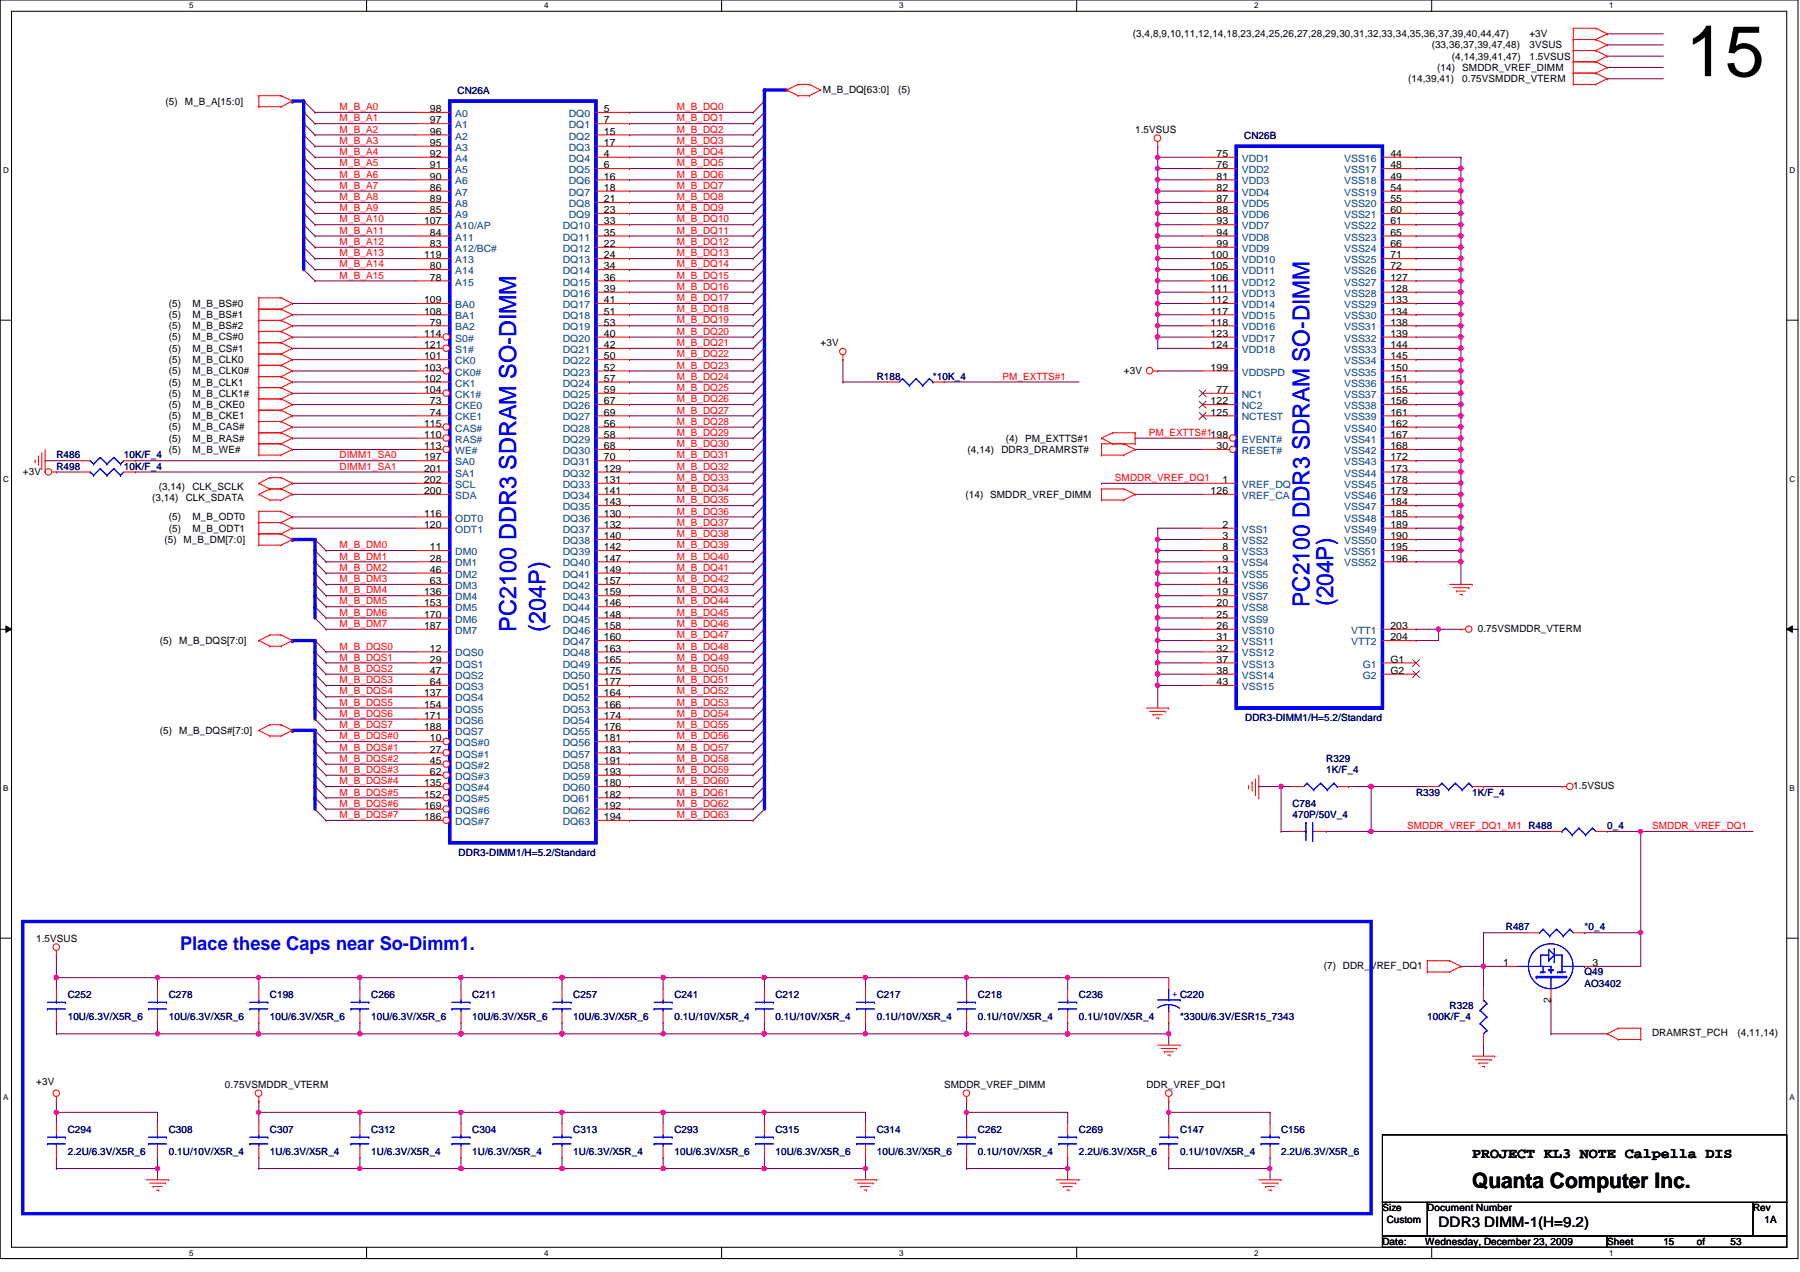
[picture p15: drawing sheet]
<svg xmlns="http://www.w3.org/2000/svg" width="297mm" height="210mm" viewBox="0 0 297 210" stroke-linecap="round" stroke-linejoin="round" font-family="sans-serif">
<defs><g id="words">
<text font-size="11.9" x="278.2" y="12.6">15</text>
<g font-size="3.9" fill="#00f">
<text x="216.1" y="100.1" transform="rotate(-90 216.1 100.1)">PC2100 DDR3 SDRAM SO-DIMM</text>
<text x="220" y="99.9" transform="rotate(-90 220 99.9)">(204P)</text>
<text x="85.2" y="104.2" transform="rotate(-90 85.2 104.2)">PC2100 DDR3 SDRAM SO-DIMM</text>
<text x="90" y="104.2" transform="rotate(-90 90 104.2)">(204P)</text>
</g>
<text font-size="3.5" x="242.9" y="196.1">Quanta Computer Inc.</text>
<text font-size="3.1" fill="#00f" x="29.7" y="156.8">Place these Caps near So-Dimm1.</text>
<g font-size="2.4">
<text x="242.9" y="191.1">PROJECT KL3 NOTE Calpella DIS</text>
<text x="237.4" y="202.5">DDR3 DIMM-1(H=9.2)</text>
</g>
<g font-size="1.7">
<text x="186.9" y="6.1">(3,4,8,9,10,11,12,14,18,23,24,25,26,27,28,29,30,31,32,33,34,35,36,37,39,40,44,47)</text>
<text x="236.3" y="8">(33,36,37,39,47,48)</text>
<text x="237.2" y="11.7">(14) SMDDR_VREF_DIMM</text>
<text x="239.6" y="9.8">(4,14,39,41,47)</text>
<text x="252.4" y="6.1">+3V</text>
<text x="252.4" y="8">3VSUS</text>
<text x="252.4" y="9.8">1.5VSUS</text>
<text x="27.3" y="17.3">(5) M_B_A[15:0]</text>
<text x="135.8" y="15.4">M_B_DQ[63:0]</text>
<text x="148.2" y="15.4">(5)</text>
<text x="232.4" y="13.5">(14,39,41)</text>
<text x="241.3" y="13.5">0.75VSMDDR_VTERM</text>
<text x="70.9" y="18.5">98</text>
<text x="70.9" y="20.4">97</text>
<text x="70.9" y="22.2">96</text>
<text x="99.6" y="18.5">5</text>
<text x="99.6" y="20.4">7</text>
<text x="99.6" y="22.2">15</text>
<text x="187.3" y="21.9">1.5VSUS</text>
<text x="70.9" y="24.1">95</text>
<text x="70.9" y="25.9">92</text>
<text x="70.9" y="27.8">91</text>
<text x="70.9" y="29.6">90</text>
<text x="99.6" y="24.1">17</text>
<text x="99.6" y="25.9">4</text>
<text x="99.6" y="27.8">6</text>
<text x="99.6" y="29.6">16</text>
<text x="200.7" y="25.9">75</text>
<text x="200.7" y="27.8">76</text>
<text x="200.7" y="29.6">81</text>
<text x="229.4" y="25.9">44</text>
<text x="229.4" y="27.8">48</text>
<text x="229.4" y="29.6">49</text>
<text x="70.9" y="31.5">86</text>
<text x="70.9" y="33.4">89</text>
<text x="70.9" y="35.2">85</text>
<text x="99.6" y="31.5">18</text>
<text x="99.6" y="33.4">21</text>
<text x="99.6" y="35.2">23</text>
<text x="200.7" y="31.5">82</text>
<text x="200.7" y="33.4">87</text>
<text x="200.7" y="35.2">88</text>
<text x="229.4" y="31.5">54</text>
<text x="229.4" y="33.4">55</text>
<text x="229.4" y="35.2">60</text>
<text x="70" y="37">107</text>
<text x="70.9" y="38.9">84</text>
<text x="70.9" y="40.8">83</text>
<text x="99.6" y="37">33</text>
<text x="99.6" y="38.9">35</text>
<text x="99.6" y="40.8">22</text>
<text x="200.7" y="37">93</text>
<text x="200.7" y="38.9">94</text>
<text x="200.7" y="40.8">99</text>
<text x="229.4" y="37">61</text>
<text x="229.4" y="38.9">65</text>
<text x="229.4" y="40.8">66</text>
<text x="70" y="42.6">119</text>
<text x="70.9" y="44.4">80</text>
<text x="70.9" y="46.3">78</text>
<text x="99.6" y="42.6">24</text>
<text x="99.6" y="44.4">34</text>
<text x="99.6" y="46.3">36</text>
<text x="199.8" y="42.6">100</text>
<text x="199.8" y="44.4">105</text>
<text x="199.8" y="46.3">106</text>
<text x="229.4" y="42.6">71</text>
<text x="229.4" y="44.4">72</text>
<text x="229.4" y="46.3">127</text>
<text x="27.9" y="50.6">(5)</text>
<text x="27.9" y="52.5">(5)</text>
<text x="31.7" y="50.6">M_B_BS#0</text>
<text x="31.7" y="52.5">M_B_BS#1</text>
<text x="70" y="50">109</text>
<text x="70" y="51.9">108</text>
<text x="70.9" y="53.7">79</text>
<text x="99.6" y="48.2">39</text>
<text x="99.6" y="50">41</text>
<text x="99.6" y="51.9">51</text>
<text x="99.6" y="53.7">53</text>
<text x="199.8" y="48.2">111</text>
<text x="199.8" y="50">112</text>
<text x="199.8" y="51.9">117</text>
<text x="199.8" y="53.7">118</text>
<text x="229.4" y="48.2">128</text>
<text x="229.4" y="50">133</text>
<text x="229.4" y="51.9">134</text>
<text x="229.4" y="53.7">138</text>
<text x="27.9" y="54.4">(5)</text>
<text x="27.9" y="56.2">(5)</text>
<text x="27.9" y="58">(5)</text>
<text x="27.9" y="59.9">(5)</text>
<text x="31.7" y="54.4">M_B_BS#2</text>
<text x="31.7" y="56.2">M_B_CS#0</text>
<text x="31.7" y="58">M_B_CS#1</text>
<text x="31.7" y="59.9">M_B_CLK0</text>
<text x="70" y="55.6">114</text>
<text x="70" y="57.4">121</text>
<text x="70" y="59.3">101</text>
<text x="99.6" y="55.6">40</text>
<text x="99.6" y="57.4">42</text>
<text x="99.6" y="59.3">50</text>
<text x="135.4" y="57.1">+3V</text>
<text x="199.8" y="55.6">123</text>
<text x="199.8" y="57.4">124</text>
<text x="229.4" y="55.6">139</text>
<text x="229.4" y="57.4">144</text>
<text x="229.4" y="59.3">145</text>
<text x="27.9" y="61.8">(5)</text>
<text x="27.9" y="63.6">(5)</text>
<text x="27.9" y="65.4">(5)</text>
<text x="31.7" y="61.8">M_B_CLK0#</text>
<text x="31.7" y="63.6">M_B_CLK1</text>
<text x="31.7" y="65.4">M_B_CLK1#</text>
<text x="70" y="61.2">103</text>
<text x="70" y="63">102</text>
<text x="70" y="64.9">104</text>
<text x="99.6" y="61.2">52</text>
<text x="99.6" y="63">57</text>
<text x="99.6" y="64.9">59</text>
<text x="185.5" y="61.8">+3V</text>
<text x="199.8" y="61.2">199</text>
<text x="200.7" y="64.9">77</text>
<text x="229.4" y="61.2">150</text>
<text x="229.4" y="63">151</text>
<text x="229.4" y="64.9">155</text>
<text x="27.9" y="67.3">(5)</text>
<text x="27.9" y="69.2">(5)</text>
<text x="27.9" y="71">(5)</text>
<text x="31.7" y="67.3">M_B_CKE0</text>
<text x="31.7" y="69.2">M_B_CKE1</text>
<text x="31.7" y="71">M_B_CAS#</text>
<text x="70" y="70.4">115</text>
<text x="70.9" y="66.7">73</text>
<text x="70.9" y="68.6">74</text>
<text x="99.6" y="66.7">67</text>
<text x="99.6" y="68.6">69</text>
<text x="99.6" y="70.4">56</text>
<text x="199.8" y="66.7">122</text>
<text x="199.8" y="68.6">125</text>
<text x="229.4" y="66.7">156</text>
<text x="229.4" y="68.6">161</text>
<text x="229.4" y="70.4">162</text>
<text x="27.9" y="72.9">(5)</text>
<text x="27.9" y="74.7">(5)</text>
<text x="31.7" y="72.9">M_B_RAS#</text>
<text x="31.7" y="74.7">M_B_WE#</text>
<text x="70" y="72.3">110</text>
<text x="70" y="74.1">113</text>
<text x="70" y="76">197</text>
<text x="70" y="77.9">201</text>
<text x="99.6" y="72.3">58</text>
<text x="99.6" y="74.1">68</text>
<text x="99.6" y="76">70</text>
<text x="99.6" y="77.9">129</text>
<text x="159.7" y="74.7">(4,14)</text>
<text x="165.3" y="74.7">DDR3_DRAMRST#</text>
<text x="166" y="72.9">(4) PM_EXTTS#1</text>
<text x="200.7" y="74.1">30</text>
<text x="229.4" y="72.3">167</text>
<text x="229.4" y="74.1">168</text>
<text x="229.4" y="76">172</text>
<text x="229.4" y="77.9">173</text>
<text x="3.8" y="78.4">+3V</text>
<text x="25.1" y="82.7">(3,14)</text>
<text x="26.2" y="80.9">(3,14)</text>
<text x="30.6" y="82.7">CLK_SDATA</text>
<text x="31.7" y="80.9">CLK_SCLK</text>
<text x="70" y="79.7">202</text>
<text x="70" y="81.5">200</text>
<text x="99.6" y="79.7">131</text>
<text x="99.6" y="81.5">141</text>
<text x="99.6" y="83.4">143</text>
<text x="159.3" y="82.2">(14) SMDDR_VREF_DIMM</text>
<text x="199.8" y="81.5">126</text>
<text x="201.7" y="79.7">1</text>
<text x="229.4" y="79.7">178</text>
<text x="229.4" y="81.5">179</text>
<text x="229.4" y="83.4">184</text>
<text x="27.1" y="89.6">(5) M_B_DM[7:0]</text>
<text x="27.9" y="85.9">(5)</text>
<text x="27.9" y="87.7">(5)</text>
<text x="31.7" y="85.9">M_B_ODT0</text>
<text x="31.7" y="87.7">M_B_ODT1</text>
<text x="70" y="85.3">116</text>
<text x="70" y="87.1">120</text>
<text x="99.6" y="85.3">130</text>
<text x="99.6" y="87.1">132</text>
<text x="99.6" y="89">140</text>
<text x="201.7" y="87.1">2</text>
<text x="201.7" y="89">3</text>
<text x="229.4" y="85.3">185</text>
<text x="229.4" y="87.1">189</text>
<text x="229.4" y="89">190</text>
<text x="70.9" y="90.8">11</text>
<text x="70.9" y="92.7">28</text>
<text x="70.9" y="94.5">46</text>
<text x="99.6" y="90.8">142</text>
<text x="99.6" y="92.7">147</text>
<text x="99.6" y="94.5">149</text>
<text x="200.7" y="94.5">13</text>
<text x="201.7" y="90.8">8</text>
<text x="201.7" y="92.7">9</text>
<text x="229.4" y="90.8">195</text>
<text x="229.4" y="92.7">196</text>
<text x="70" y="98.3">136</text>
<text x="70" y="100.1">153</text>
<text x="70" y="101.9">170</text>
<text x="70.9" y="96.4">63</text>
<text x="99.6" y="96.4">157</text>
<text x="99.6" y="98.3">159</text>
<text x="99.6" y="100.1">146</text>
<text x="99.6" y="101.9">148</text>
<text x="200.7" y="96.4">14</text>
<text x="200.7" y="98.3">19</text>
<text x="200.7" y="100.1">20</text>
<text x="200.7" y="101.9">25</text>
<text x="26.4" y="106.3">(5) M_B_DQS[7:0]</text>
<text x="70" y="103.8">187</text>
<text x="70.9" y="107.5">12</text>
<text x="99.6" y="103.8">158</text>
<text x="99.6" y="105.7">160</text>
<text x="99.6" y="107.5">163</text>
<text x="200.7" y="103.8">26</text>
<text x="200.7" y="105.7">31</text>
<text x="200.7" y="107.5">32</text>
<text x="229.4" y="103.8">203</text>
<text x="229.4" y="105.7">204</text>
<text x="243.9" y="104.2">0.75VSMDDR_VTERM</text>
<text x="70.9" y="109.3">29</text>
<text x="70.9" y="111.2">47</text>
<text x="70.9" y="113.1">64</text>
<text x="99.6" y="109.3">165</text>
<text x="99.6" y="111.2">175</text>
<text x="99.6" y="113.1">177</text>
<text x="200.7" y="109.3">37</text>
<text x="200.7" y="111.2">38</text>
<text x="200.7" y="113.1">43</text>
<text x="229.4" y="109.3">G1</text>
<text x="229.4" y="111.2">G2</text>
<text x="70" y="114.9">137</text>
<text x="70" y="116.8">154</text>
<text x="70" y="118.6">171</text>
<text x="99.6" y="114.9">164</text>
<text x="99.6" y="116.8">166</text>
<text x="99.6" y="118.6">174</text>
<text x="26.4" y="121.1">(5) M_B_DQS#[7:0]</text>
<text x="70" y="120.5">188</text>
<text x="70.9" y="122.3">10</text>
<text x="70.9" y="124.2">27</text>
<text x="99.6" y="120.5">176</text>
<text x="99.6" y="122.3">181</text>
<text x="99.6" y="124.2">183</text>
<text x="70" y="129.8">135</text>
<text x="70" y="131.6">152</text>
<text x="70.9" y="126.1">45</text>
<text x="70.9" y="127.9">62</text>
<text x="99.6" y="126.1">191</text>
<text x="99.6" y="127.9">193</text>
<text x="99.6" y="129.8">180</text>
<text x="99.6" y="131.6">182</text>
<text x="259.6" y="130.2">1.5VSUS</text>
<text x="70" y="133.5">169</text>
<text x="70" y="135.3">186</text>
<text x="99.6" y="133.5">192</text>
<text x="99.6" y="135.3">194</text>
<text x="6" y="155.4">1.5VSUS</text>
<text x="218.5" y="159.9">(7) DDR_VREF_DQ1</text>
<text x="248.1" y="159.4">1</text>
<text x="262.8" y="159.4">3</text>
<text x="255.9" y="165.5" transform="rotate(-90 255.9 165.5)">2</text>
<text x="272.6" y="171">DRAMRST_PCH</text>
<text x="286.7" y="171">(4,11,14)</text>
<text x="6" y="179.1">+3V</text>
<text x="37.1" y="179.5">0.75VSMDDR_VTERM</text>
<text x="155.8" y="179.5">SMDDR_VREF_DIMM</text>
<text x="189.2" y="179.5">DDR_VREF_DQ1</text>
<text x="228.1" y="199.9">Size</text>
<text x="228.9" y="201.8">Custom</text>
<text x="235.5" y="199.9">Document Number</text>
<text x="289.3" y="199.9">Rev</text>
<text x="291.2" y="201.8">1A</text>
<text x="228.1" y="205.4">Date:</text>
<text x="235.2" y="205.4">Wednesday, December 23, 2009</text>
<text x="265.2" y="205.4">Sheet</text>
<text x="274.5" y="205.4">15</text>
<text x="280" y="205.4">of</text>
<text x="285.6" y="205.4">53</text>
</g>
<g font-size="1.7" fill="#000080">
<text x="75.5" y="15.6">CN26A</text>
<text x="205.3" y="23">CN26B</text>
<text x="144.7" y="62.7">R188</text>
<text x="154" y="62.7">*10K_4</text>
<text x="9.3" y="75.6">R486</text>
<text x="9.3" y="77.5">R498</text>
<text x="20.4" y="75.6">10K/F_4</text>
<text x="20.4" y="77.5">10K/F_4</text>
<text x="205.5" y="119">DDR3-DIMM1/H=5.2/Standard</text>
<text x="218.9" y="125.7">R329</text>
<text x="218.9" y="127.6">1K/F_4</text>
<text x="233.7" y="131.3">R339</text>
<text x="242.9" y="131.3">1K/F_4</text>
<text x="213.3" y="133.1">C784</text>
<text x="213.3" y="135">470P/50V_4</text>
<text x="265.2" y="136.9">0_4</text>
<text x="75.7" y="141.3">DDR3-DIMM1/H=5.2/Standard</text>
<text x="248.5" y="153.5">R487</text>
<text x="261.5" y="153.5">*0_4</text>
<text x="261.5" y="161">Q49</text>
<text x="11.2" y="164.7">C252</text>
<text x="27.9" y="164.7">C278</text>
<text x="44.5" y="164.7">C198</text>
<text x="61.3" y="164.7">C266</text>
<text x="77.9" y="164.7">C211</text>
<text x="94.6" y="164.7">C257</text>
<text x="111.3" y="164.7">C241</text>
<text x="128" y="164.7">C212</text>
<text x="144.7" y="164.7">C217</text>
<text x="161.4" y="164.7">C218</text>
<text x="178.1" y="164.7">C236</text>
<text x="239.2" y="166.5">R328</text>
<text x="261.5" y="162.8">AO3402</text>
<text x="11.2" y="168.4">10U/6.3V/X5R_6</text>
<text x="27.9" y="168.4">10U/6.3V/X5R_6</text>
<text x="44.5" y="168.4">10U/6.3V/X5R_6</text>
<text x="61.3" y="168.4">10U/6.3V/X5R_6</text>
<text x="77.9" y="168.4">10U/6.3V/X5R_6</text>
<text x="94.6" y="168.4">10U/6.3V/X5R_6</text>
<text x="111.3" y="168.4">0.1U/10V/X5R_4</text>
<text x="128" y="168.4">0.1U/10V/X5R_4</text>
<text x="144.7" y="168.4">0.1U/10V/X5R_4</text>
<text x="161.4" y="168.4">0.1U/10V/X5R_4</text>
<text x="178.1" y="168.4">0.1U/10V/X5R_4</text>
<text x="194.7" y="168.4">*330U/6.3V/ESR15_7343</text>
<text x="235.5" y="168.4">100K/F_4</text>
<text x="11.2" y="186.9">C294</text>
<text x="11.2" y="190.6">2.2U/6.3V/X5R_6</text>
<text x="27.9" y="186.9">C308</text>
<text x="27.9" y="190.6">0.1U/10V/X5R_4</text>
<text x="44.5" y="186.9">C307</text>
<text x="44.5" y="190.6">1U/6.3V/X5R_4</text>
<text x="61.3" y="186.9">C312</text>
<text x="61.3" y="190.6">1U/6.3V/X5R_4</text>
<text x="77.9" y="186.9">C304</text>
<text x="77.9" y="190.6">1U/6.3V/X5R_4</text>
<text x="94.6" y="186.9">C313</text>
<text x="94.6" y="190.6">1U/6.3V/X5R_4</text>
<text x="111.3" y="186.9">C293</text>
<text x="111.3" y="190.6">10U/6.3V/X5R_6</text>
<text x="128" y="186.9">C315</text>
<text x="128" y="190.6">10U/6.3V/X5R_6</text>
<text x="144.7" y="186.9">C314</text>
<text x="144.7" y="190.6">10U/6.3V/X5R_6</text>
<text x="161.4" y="186.9">C262</text>
<text x="161.4" y="190.6">0.1U/10V/X5R_4</text>
<text x="178.1" y="186.9">C269</text>
<text x="178.1" y="190.6">2.2U/6.3V/X5R_6</text>
<text x="194.7" y="186.9">C147</text>
<text x="194.7" y="190.6">0.1U/10V/X5R_4</text>
<text x="211.4" y="186.9">C156</text>
<text x="211.4" y="190.6">2.2U/6.3V/X5R_6</text>
</g>
<g font-size="1.7" fill="#f00">
<text x="56" y="18.2">M_B_A0</text>
<text x="56" y="21.9">M_B_A2</text>
<text x="56" y="23.7">M_B_A3</text>
<text x="56" y="20">M_B_A1</text>
<text x="111.7" y="18.2">M_B_DQ0</text>
<text x="111.7" y="20">M_B_DQ1</text>
<text x="111.7" y="21.9">M_B_DQ2</text>
<text x="111.7" y="23.7">M_B_DQ3</text>
<text x="56" y="29.3">M_B_A6</text>
<text x="56" y="27.4">M_B_A5</text>
<text x="56" y="25.6">M_B_A4</text>
<text x="111.7" y="25.6">M_B_DQ4</text>
<text x="111.7" y="27.4">M_B_DQ5</text>
<text x="111.7" y="29.3">M_B_DQ6</text>
<text x="56" y="34.8">M_B_A9</text>
<text x="56" y="33">M_B_A8</text>
<text x="56" y="31.2">M_B_A7</text>
<text x="111.7" y="31.2">M_B_DQ7</text>
<text x="111.7" y="33">M_B_DQ8</text>
<text x="111.7" y="34.8">M_B_DQ9</text>
<text x="56" y="40.4">M_B_A12</text>
<text x="56" y="38.6">M_B_A11</text>
<text x="56" y="36.7">M_B_A10</text>
<text x="111.7" y="36.7">M_B_DQ10</text>
<text x="111.7" y="38.6">M_B_DQ11</text>
<text x="111.7" y="40.4">M_B_DQ12</text>
<text x="56" y="46">M_B_A15</text>
<text x="56" y="44.1">M_B_A14</text>
<text x="56" y="42.3">M_B_A13</text>
<text x="111.7" y="46">M_B_DQ15</text>
<text x="111.7" y="47.8">M_B_DQ16</text>
<text x="111.7" y="42.3">M_B_DQ13</text>
<text x="111.7" y="44.1">M_B_DQ14</text>
<text x="111.7" y="49.7">M_B_DQ17</text>
<text x="111.7" y="51.6">M_B_DQ18</text>
<text x="111.7" y="53.4">M_B_DQ19</text>
<text x="111.7" y="55.2">M_B_DQ20</text>
<text x="111.7" y="57.1">M_B_DQ21</text>
<text x="111.7" y="59">M_B_DQ22</text>
<text x="111.7" y="64.5">M_B_DQ25</text>
<text x="111.7" y="60.8">M_B_DQ23</text>
<text x="111.7" y="62.7">M_B_DQ24</text>
<text x="165.4" y="62.7">PM_EXTTS#1</text>
<text x="111.7" y="66.4">M_B_DQ26</text>
<text x="111.7" y="68.2">M_B_DQ27</text>
<text x="111.7" y="70.1">M_B_DQ28</text>
<text x="111.7" y="71.9">M_B_DQ29</text>
<text x="189.6" y="71.9">PM_EXTTS#1198</text>
<text x="56" y="75.6">DIMM1_SA0</text>
<text x="56" y="77.5">DIMM1_SA1</text>
<text x="111.7" y="73.8">M_B_DQ30</text>
<text x="111.7" y="75.6">M_B_DQ31</text>
<text x="111.7" y="77.5">M_B_DQ32</text>
<text x="111.7" y="83.1">M_B_DQ35</text>
<text x="111.7" y="79.4">M_B_DQ33</text>
<text x="111.7" y="81.2">M_B_DQ34</text>
<text x="184" y="79.4">SMDDR_VREF_DQ1</text>
<text x="111.7" y="84.9">M_B_DQ36</text>
<text x="111.7" y="86.8">M_B_DQ37</text>
<text x="111.7" y="88.6">M_B_DQ38</text>
<text x="56" y="90.5">M_B_DM0</text>
<text x="56" y="92.3">M_B_DM1</text>
<text x="56" y="94.2">M_B_DM2</text>
<text x="111.7" y="90.5">M_B_DQ39</text>
<text x="111.7" y="92.3">M_B_DQ40</text>
<text x="111.7" y="94.2">M_B_DQ41</text>
<text x="56" y="96.1">M_B_DM3</text>
<text x="56" y="97.9">M_B_DM4</text>
<text x="56" y="99.7">M_B_DM5</text>
<text x="56" y="101.6">M_B_DM6</text>
<text x="111.7" y="101.6">M_B_DQ45</text>
<text x="111.7" y="96.1">M_B_DQ42</text>
<text x="111.7" y="97.9">M_B_DQ43</text>
<text x="111.7" y="99.7">M_B_DQ44</text>
<text x="56" y="103.5">M_B_DM7</text>
<text x="56" y="107.2">M_B_DQS0</text>
<text x="111.7" y="103.5">M_B_DQ46</text>
<text x="111.7" y="105.3">M_B_DQ47</text>
<text x="111.7" y="107.2">M_B_DQ48</text>
<text x="56" y="109">M_B_DQS1</text>
<text x="56" y="110.9">M_B_DQS2</text>
<text x="56" y="112.7">M_B_DQS3</text>
<text x="111.7" y="109">M_B_DQ49</text>
<text x="111.7" y="110.9">M_B_DQ50</text>
<text x="111.7" y="112.7">M_B_DQ51</text>
<text x="56" y="114.6">M_B_DQS4</text>
<text x="56" y="116.5">M_B_DQS5</text>
<text x="56" y="118.3">M_B_DQS6</text>
<text x="111.7" y="114.6">M_B_DQ52</text>
<text x="111.7" y="116.5">M_B_DQ53</text>
<text x="111.7" y="118.3">M_B_DQ54</text>
<text x="56" y="120.1">M_B_DQS7</text>
<text x="56" y="122">M_B_DQS#0</text>
<text x="56" y="123.9">M_B_DQS#1</text>
<text x="56" y="125.7">M_B_DQS#2</text>
<text x="111.7" y="120.1">M_B_DQ55</text>
<text x="111.7" y="122">M_B_DQ56</text>
<text x="111.7" y="123.9">M_B_DQ57</text>
<text x="111.7" y="125.7">M_B_DQ58</text>
<text x="56" y="127.6">M_B_DQS#3</text>
<text x="56" y="129.4">M_B_DQS#4</text>
<text x="56" y="131.3">M_B_DQS#5</text>
<text x="111.7" y="127.6">M_B_DQ59</text>
<text x="111.7" y="129.4">M_B_DQ60</text>
<text x="111.7" y="131.3">M_B_DQ61</text>
<text x="56" y="133.1">M_B_DQS#6</text>
<text x="56" y="135">M_B_DQS#7</text>
<text x="111.7" y="133.1">M_B_DQ62</text>
<text x="111.7" y="135">M_B_DQ63</text>
<text x="232.2" y="136.8">SMDDR_VREF_DQ1_M1 R488</text>
<text x="272.6" y="136.8">SMDDR_VREF_DQ1</text>
</g>
<g font-size="1.7" fill="#004080">
<text x="75.1" y="19.3">A0</text>
<text x="75.1" y="21.2">A1</text>
<text x="75.1" y="23">A2</text>
<text x="93.8" y="19.3">DQ0</text>
<text x="93.8" y="21.2">DQ1</text>
<text x="93.8" y="23">DQ2</text>
<text x="75.1" y="24.9">A3</text>
<text x="75.1" y="26.7">A4</text>
<text x="75.1" y="28.6">A5</text>
<text x="93.8" y="24.9">DQ3</text>
<text x="93.8" y="26.7">DQ4</text>
<text x="93.8" y="28.6">DQ5</text>
<text x="204.9" y="26.7">VDD1</text>
<text x="204.9" y="28.6">VDD2</text>
<text x="221.8" y="26.7">VSS16</text>
<text x="221.8" y="28.6">VSS17</text>
<text x="75.1" y="30.4">A6</text>
<text x="75.1" y="32.3">A7</text>
<text x="75.1" y="34.2">A8</text>
<text x="75.1" y="36">A9</text>
<text x="93.8" y="30.4">DQ6</text>
<text x="93.8" y="32.3">DQ7</text>
<text x="93.8" y="34.2">DQ8</text>
<text x="93.8" y="36">DQ9</text>
<text x="204.9" y="30.4">VDD3</text>
<text x="204.9" y="32.3">VDD4</text>
<text x="204.9" y="34.2">VDD5</text>
<text x="204.9" y="36">VDD6</text>
<text x="221.8" y="30.4">VSS18</text>
<text x="221.8" y="32.3">VSS19</text>
<text x="221.8" y="34.2">VSS20</text>
<text x="221.8" y="36">VSS21</text>
<text x="75.1" y="37.8">A10/AP</text>
<text x="75.1" y="39.7">A11</text>
<text x="75.1" y="41.6">A12/BC#</text>
<text x="92.9" y="37.8">DQ10</text>
<text x="92.9" y="39.7">DQ11</text>
<text x="92.9" y="41.6">DQ12</text>
<text x="204.9" y="37.8">VDD7</text>
<text x="204.9" y="39.7">VDD8</text>
<text x="204.9" y="41.6">VDD9</text>
<text x="221.8" y="37.8">VSS22</text>
<text x="221.8" y="39.7">VSS23</text>
<text x="221.8" y="41.6">VSS24</text>
<text x="75.1" y="43.4">A13</text>
<text x="75.1" y="45.3">A14</text>
<text x="75.1" y="47.1">A15</text>
<text x="92.9" y="43.4">DQ13</text>
<text x="92.9" y="45.3">DQ14</text>
<text x="92.9" y="47.1">DQ15</text>
<text x="204.9" y="43.4">VDD10</text>
<text x="204.9" y="45.3">VDD11</text>
<text x="204.9" y="47.1">VDD12</text>
<text x="221.8" y="43.4">VSS25</text>
<text x="221.8" y="45.3">VSS26</text>
<text x="221.8" y="47.1">VSS27</text>
<text x="75.1" y="50.8">BA0</text>
<text x="75.1" y="52.7">BA1</text>
<text x="92.9" y="49">DQ16</text>
<text x="92.9" y="50.8">DQ17</text>
<text x="92.9" y="52.7">DQ18</text>
<text x="204.9" y="49">VDD13</text>
<text x="204.9" y="50.8">VDD14</text>
<text x="204.9" y="52.7">VDD15</text>
<text x="221.8" y="49">VSS28</text>
<text x="221.8" y="50.8">VSS29</text>
<text x="221.8" y="52.7">VSS30</text>
<text x="75.1" y="54.5">BA2</text>
<text x="75.1" y="56.4">S0#</text>
<text x="75.1" y="58.3">S1#</text>
<text x="92.9" y="54.5">DQ19</text>
<text x="92.9" y="56.4">DQ20</text>
<text x="92.9" y="58.3">DQ21</text>
<text x="204.9" y="54.5">VDD16</text>
<text x="204.9" y="56.4">VDD17</text>
<text x="204.9" y="58.3">VDD18</text>
<text x="221.8" y="54.5">VSS31</text>
<text x="221.8" y="56.4">VSS32</text>
<text x="221.8" y="58.3">VSS33</text>
<text x="75.1" y="60.1">CK0</text>
<text x="75.1" y="62">CK0#</text>
<text x="75.1" y="63.8">CK1</text>
<text x="75.1" y="65.7">CK1#</text>
<text x="92.9" y="60.1">DQ22</text>
<text x="92.9" y="62">DQ23</text>
<text x="92.9" y="63.8">DQ24</text>
<text x="92.9" y="65.7">DQ25</text>
<text x="204.9" y="62">VDDSPD</text>
<text x="204.9" y="65.7">NC1</text>
<text x="221.8" y="60.1">VSS34</text>
<text x="221.8" y="62">VSS35</text>
<text x="221.8" y="63.8">VSS36</text>
<text x="221.8" y="65.7">VSS37</text>
<text x="75.1" y="67.5">CKE0</text>
<text x="75.1" y="69.4">CKE1</text>
<text x="75.1" y="71.2">CAS#</text>
<text x="92.9" y="67.5">DQ26</text>
<text x="92.9" y="69.4">DQ27</text>
<text x="92.9" y="71.2">DQ28</text>
<text x="204.9" y="67.5">NC2</text>
<text x="204.9" y="69.4">NCTEST</text>
<text x="221.8" y="67.5">VSS38</text>
<text x="221.8" y="69.4">VSS39</text>
<text x="221.8" y="71.2">VSS40</text>
<text x="75.1" y="73.1">RAS#</text>
<text x="75.1" y="74.9">WE#</text>
<text x="75.1" y="76.8">SA0</text>
<text x="92.9" y="73.1">DQ29</text>
<text x="92.9" y="74.9">DQ30</text>
<text x="92.9" y="76.8">DQ31</text>
<text x="204.9" y="73.1">EVENT#</text>
<text x="204.9" y="74.9">RESET#</text>
<text x="221.8" y="73.1">VSS41</text>
<text x="221.8" y="74.9">VSS42</text>
<text x="221.8" y="76.8">VSS43</text>
<text x="75.1" y="78.7">SA1</text>
<text x="75.1" y="80.5">SCL</text>
<text x="75.1" y="82.3">SDA</text>
<text x="92.9" y="78.7">DQ32</text>
<text x="92.9" y="80.5">DQ33</text>
<text x="92.9" y="82.3">DQ34</text>
<text x="204.9" y="80.5">VREF_DQ</text>
<text x="204.9" y="82.3">VREF_CA</text>
<text x="221.8" y="78.7">VSS44</text>
<text x="221.8" y="80.5">VSS45</text>
<text x="221.8" y="82.3">VSS46</text>
<text x="75.1" y="86.1">ODT0</text>
<text x="75.1" y="87.9">ODT1</text>
<text x="92.9" y="84.2">DQ35</text>
<text x="92.9" y="86.1">DQ36</text>
<text x="92.9" y="87.9">DQ37</text>
<text x="92.9" y="89.8">DQ38</text>
<text x="204.9" y="87.9">VSS1</text>
<text x="204.9" y="89.8">VSS2</text>
<text x="221.8" y="84.2">VSS47</text>
<text x="221.8" y="86.1">VSS48</text>
<text x="221.8" y="87.9">VSS49</text>
<text x="221.8" y="89.8">VSS50</text>
<text x="75.1" y="91.6">DM0</text>
<text x="75.1" y="93.5">DM1</text>
<text x="75.1" y="95.3">DM2</text>
<text x="92.9" y="91.6">DQ39</text>
<text x="92.9" y="93.5">DQ40</text>
<text x="92.9" y="95.3">DQ41</text>
<text x="204.9" y="91.6">VSS3</text>
<text x="204.9" y="93.5">VSS4</text>
<text x="204.9" y="95.3">VSS5</text>
<text x="221.8" y="91.6">VSS51</text>
<text x="221.8" y="93.5">VSS52</text>
<text x="75.1" y="97.2">DM3</text>
<text x="75.1" y="99.1">DM4</text>
<text x="75.1" y="100.9">DM5</text>
<text x="92.9" y="97.2">DQ42</text>
<text x="92.9" y="99.1">DQ43</text>
<text x="92.9" y="100.9">DQ44</text>
<text x="204.9" y="97.2">VSS6</text>
<text x="204.9" y="99.1">VSS7</text>
<text x="204.9" y="100.9">VSS8</text>
<text x="75.1" y="102.7">DM6</text>
<text x="75.1" y="104.6">DM7</text>
<text x="92.9" y="102.7">DQ45</text>
<text x="92.9" y="104.6">DQ46</text>
<text x="92.9" y="106.5">DQ47</text>
<text x="204.9" y="102.7">VSS9</text>
<text x="204.9" y="104.6">VSS10</text>
<text x="204.9" y="106.5">VSS11</text>
<text x="223" y="104.6">VTT1</text>
<text x="223" y="106.5">VTT2</text>
<text x="75.1" y="108.3">DQS0</text>
<text x="75.1" y="110.2">DQS1</text>
<text x="75.1" y="112">DQS2</text>
<text x="75.1" y="113.9">DQS3</text>
<text x="92.9" y="108.3">DQ48</text>
<text x="92.9" y="110.2">DQ49</text>
<text x="92.9" y="112">DQ50</text>
<text x="92.9" y="113.9">DQ51</text>
<text x="204.9" y="108.3">VSS12</text>
<text x="204.9" y="110.2">VSS13</text>
<text x="204.9" y="112">VSS14</text>
<text x="204.9" y="113.9">VSS15</text>
<text x="224.9" y="110.2">G1</text>
<text x="224.9" y="112">G2</text>
<text x="75.1" y="115.7">DQS4</text>
<text x="75.1" y="117.6">DQS5</text>
<text x="75.1" y="119.4">DQS6</text>
<text x="92.9" y="115.7">DQ52</text>
<text x="92.9" y="117.6">DQ53</text>
<text x="92.9" y="119.4">DQ54</text>
<text x="75.1" y="121.3">DQS7</text>
<text x="75.1" y="123.1">DQS#0</text>
<text x="75.1" y="125">DQS#1</text>
<text x="92.9" y="121.3">DQ55</text>
<text x="92.9" y="123.1">DQ56</text>
<text x="92.9" y="125">DQ57</text>
<text x="75.1" y="126.9">DQS#2</text>
<text x="75.1" y="128.7">DQS#3</text>
<text x="75.1" y="130.6">DQS#4</text>
<text x="92.9" y="126.9">DQ58</text>
<text x="92.9" y="128.7">DQ59</text>
<text x="92.9" y="130.6">DQ60</text>
<text x="75.1" y="132.4">DQS#5</text>
<text x="75.1" y="134.3">DQS#6</text>
<text x="75.1" y="136.1">DQS#7</text>
<text x="92.9" y="132.4">DQ61</text>
<text x="92.9" y="134.3">DQ62</text>
<text x="92.9" y="136.1">DQ63</text>
</g>
<text font-size="1.7" fill="#00f" x="193.5" y="164.5">+ C220</text>
<g font-size="1.3">
<text x="31.2" y="1.4">5</text>
<text x="89.8" y="1.4">4</text>
<text x="148.4" y="1.4">3</text>
<text x="207" y="1.4">2</text>
<text x="265.6" y="1.4">1</text>
<text x=".5" y="28.5">D</text>
<text x="295.3" y="28.5">D</text>
<text x=".5" y="79.5">C</text>
<text x="295.3" y="79.5">C</text>
<text x=".5" y="130.5">B</text>
<text x="295.3" y="130.5">B</text>
<text x=".5" y="181.5">A</text>
<text x="295.3" y="181.5">A</text>
<text x="31.2" y="207.2">5</text>
<text x="89.8" y="207.2">4</text>
<text x="148.4" y="207.2">3</text>
<text x="207" y="207.2">2</text>
<text x="265.6" y="207.2">1</text>
</g>
</g></defs>
<path d="M0 0h296.7v207.7h-296.7zM1.9 1.9h292.9v203.9h-292.9z" fill="none" stroke="#000" stroke-width=".17"/>
<g fill="#fff">
<path d="M31.2 .2h.7v1.5h-.7z"/>
<path d="M31.2 206h.7v1.5h-.7z"/>
</g>
<path d="M60.5 0v1.9M60.5 205.8v1.9" fill="none" stroke="#000" stroke-width=".17"/>
<g fill="#fff">
<path d="M89.8 .2h.7v1.5h-.7z"/>
<path d="M89.8 206h.7v1.5h-.7z"/>
</g>
<path d="M119.1 0v1.9M119.1 205.8v1.9" fill="none" stroke="#000" stroke-width=".17"/>
<g fill="#fff">
<path d="M148.4 .2h.7v1.5h-.7z"/>
<path d="M148.4 206h.7v1.5h-.7z"/>
</g>
<path d="M177.7 0v1.9M177.7 205.8v1.9" fill="none" stroke="#000" stroke-width=".17"/>
<g fill="#fff">
<path d="M207 .2h.7v1.5h-.7z"/>
<path d="M207 206h.7v1.5h-.7z"/>
</g>
<path d="M236.3 0v1.9M236.3 205.8v1.9" fill="none" stroke="#000" stroke-width=".17"/>
<g fill="#fff">
<path d="M265.6 .2h.7v1.5h-.7z"/>
<path d="M265.6 206h.7v1.5h-.7z"/>
<path d="M.5 27.3h.9v1.5h-.9z"/>
<path d="M295.3 27.3h.9v1.5h-.9z"/>
<path d="M.5 78.3h.9v1.5h-.9z"/>
<path d="M295.3 78.3h.9v1.5h-.9z"/>
</g>
<path d="M0 52.8h1.9M294.8 52.8h1.9" fill="none" stroke="#000" stroke-width=".17"/>
<g fill="#fff">
<path d="M.5 129.3h.9v1.5h-.9z"/>
<path d="M295.3 129.3h.9v1.5h-.9z"/>
</g>
<path d="M0 103.8h1.9M1 103.3l.9 .5-.9 .6zM294.8 103.8l1-.5v1.1zM294.8 103.8h1.9" fill="none" stroke="#000" stroke-width=".17"/>
<path d="M1 103.3l.9 .5-.9 .6zM294.8 103.8l1-.5v1.1z" fill="#000"/>
<g fill="#fff">
<path d="M.5 180.3h.8v1.5h-.8z"/>
<path d="M295.3 180.3h.8v1.5h-.8z"/>
</g>
<path d="M0 154.8h1.9M294.8 154.8h1.9" fill="none" stroke="#000" stroke-width=".17"/>
<g fill="none" stroke="#800040" stroke-width=".17">
<path d="M52 18.5h.1M52 18.5h16.7M52 38.9h.1M52 37.1h.1M52 35.2h.1M52 33.4h.1M52 31.5h.1M52 29.7h.1M52 27.8h.1M52 26h.1M52 22.3h.1M52 24.1h.1"/>
<path d="M52 20.4h.1M52 38.9h16.7M52 37.1h16.7M52 35.2h16.7M52 33.4h16.7M52 31.5h16.7M52 29.7h16.7M52 27.8h16.7M52 26h16.7M52 22.3h16.7M52 24.1h16.7M52 20.4h16.7"/>
<path d="M52 46.4h.1M52 44.5h.1M52 42.7h.1M52 40.8h.1M52 46.4h16.7M52 44.5h16.7M52 42.7h16.7M52 40.8h16.7"/>
</g>
<path d="M48.3 16.7h1.8" fill="none" stroke="#00f" stroke-width=".55"/>
<circle cx="48.3" cy="16.7" r=".28" fill="#00f"/>
<g fill="none" stroke="#800040" stroke-width=".17">
<path d="M48.3 50.1h.1M48.3 59.4h.1M48.3 57.5h.1M48.3 55.6h.1M48.3 53.8h.1M48.3 51.9h.1M48.3 50.1h20.4M48.3 59.4h20.4M48.3 57.5h20.4M48.3 55.6h20.4M48.3 53.8h20.4M48.3 51.9h20.4"/>
<path d="M48.3 74.2h.1M48.3 72.3h.1M48.3 70.5h.1M48.3 68.6h.1M48.3 66.8h.1M48.3 64.9h.1M48.3 63h.1M48.3 61.2h.1M48.3 79.8h.1M48.3 74.2h20.4M48.3 72.3h20.4M48.3 70.5h20.4"/>
<path d="M48.3 68.6h20.4M48.3 66.8h20.4M48.3 64.9h20.4M48.3 63h20.4M48.3 61.2h20.4M48.3 79.8h20.4M48.3 81.6h.1M48.3 85.3h.1M48.3 87.2h.1M48.3 81.6h20.4M48.3 85.3h20.4M48.3 87.2h20.4"/>
<path d="M53.8 90.8h.1M53.8 92.7h.1M53.8 94.6h.1M53.8 96.4h.1M53.8 98.3h.1M53.8 90.8h14.9M53.8 92.7h14.9M53.8 94.6h14.9M53.8 96.4h14.9M53.8 98.3h14.9M53.8 100.1h.1M53.8 102h.1"/>
<path d="M53.8 103.8h.1M53.8 107.6h.1M53.8 109.4h.1M53.8 111.3h.1M53.8 113.1h.1M53.8 115h.1M53.8 116.8h.1M53.8 118.7h.1M53.8 100.1h14.9M53.8 102h14.9M53.8 103.8h14.9M53.8 107.6h14.9"/>
<path d="M53.8 109.4h14.9M53.8 111.3h14.9M53.8 113.1h14.9M53.8 115h14.9M53.8 116.8h14.9M53.8 118.7h14.9M53.8 120.5h.1M53.8 122.4h.1M53.8 124.2h.1M53.8 126.1h.1M53.8 127.9h.1M53.8 129.8h.1"/>
<path d="M53.8 131.7h.1M53.8 133.5h.1M53.8 135.4h.1M53.8 120.5h14.9M53.8 122.4h14.9M53.8 124.2h14.9M53.8 126.1h14.9M53.8 127.9h14.9M53.8 129.8h14.9M53.8 131.7h14.9M53.8 133.5h14.9M53.8 135.4h14.9"/>
</g>
<path d="M48.3 120.5h3.7" fill="none" stroke="#00f" stroke-width=".55"/>
<circle cx="48.3" cy="120.5" r=".28" fill="#00f"/>
<path d="M48.3 105.7h3.7" fill="none" stroke="#00f" stroke-width=".55"/>
<circle cx="48.3" cy="105.7" r=".28" fill="#00f"/>
<path d="M48.3 89h3.7" fill="none" stroke="#00f" stroke-width=".55"/>
<circle cx="48.3" cy="89" r=".28" fill="#00f"/>
<g fill="none" stroke="#800040" stroke-width=".17">
<path d="M103.9 18.5h.1M103.9 18.5h20.4M103.9 20.4h.1M103.9 22.3h.1M103.9 24.1h.1M103.9 26h.1M103.9 27.8h.1M103.9 29.7h.1M103.9 31.5h.1M103.9 33.4h.1M103.9 35.2h.1M103.9 37.1h.1"/>
<path d="M103.9 38.9h.1M103.9 20.4h20.4M103.9 22.3h20.4M103.9 24.1h20.4M103.9 26h20.4M103.9 27.8h20.4M103.9 29.7h20.4M103.9 31.5h20.4M103.9 33.4h20.4M103.9 35.2h20.4M103.9 37.1h20.4M103.9 38.9h20.4"/>
<path d="M103.9 46.4h.1M103.9 48.2h.1M103.9 50.1h.1M103.9 51.9h.1M103.9 53.8h.1M103.9 40.8h.1M103.9 42.7h.1M103.9 44.5h.1M103.9 55.6h.1M103.9 57.5h.1M103.9 59.4h.1M103.9 46.4h20.4"/>
<path d="M103.9 48.2h20.4M103.9 50.1h20.4M103.9 51.9h20.4M103.9 53.8h20.4M103.9 40.8h20.4M103.9 42.7h20.4M103.9 44.5h20.4M103.9 55.6h20.4M103.9 57.5h20.4M103.9 59.4h20.4M103.9 64.9h.1M103.9 66.8h.1"/>
<path d="M103.9 68.6h.1M103.9 70.5h.1M103.9 72.3h.1M103.9 74.2h.1M103.9 76h.1M103.9 77.9h.1M103.9 79.8h.1M103.9 61.2h.1M103.9 63h.1M103.9 64.9h20.4M103.9 66.8h20.4M103.9 68.6h20.4"/>
<path d="M103.9 70.5h20.4M103.9 72.3h20.4M103.9 74.2h20.4M103.9 76h20.4M103.9 77.9h20.4M103.9 79.8h20.4M103.9 61.2h20.4M103.9 63h20.4M103.9 83.4h.1M103.9 85.3h.1M103.9 87.2h.1M103.9 89h.1"/>
<path d="M103.9 90.8h.1M103.9 81.6h.1M103.9 92.7h.1M103.9 94.6h.1M103.9 96.4h.1M103.9 98.3h.1M103.9 83.4h20.4M103.9 85.3h20.4M103.9 87.2h20.4M103.9 89h20.4M103.9 90.8h20.4M103.9 81.6h20.4"/>
<path d="M103.9 92.7h20.4M103.9 94.6h20.4M103.9 96.4h20.4M103.9 98.3h20.4M103.9 102h.1M103.9 103.8h.1M103.9 105.7h.1M103.9 107.6h.1M103.9 109.4h.1M103.9 111.3h.1M103.9 113.1h.1M103.9 115h.1"/>
<path d="M103.9 116.8h.1M103.9 118.7h.1M103.9 100.1h.1M103.9 102h20.4M103.9 103.8h20.4M103.9 105.7h20.4M103.9 107.6h20.4M103.9 109.4h20.4M103.9 111.3h20.4M103.9 113.1h20.4M103.9 115h20.4M103.9 116.8h20.4"/>
<path d="M103.9 118.7h20.4M103.9 100.1h20.4M103.9 120.5h.1M103.9 122.4h.1M103.9 124.2h.1M103.9 126.1h.1M103.9 127.9h.1M103.9 129.8h.1M103.9 131.7h.1M103.9 133.5h.1M103.9 135.4h.1M103.9 120.5h20.4"/>
<path d="M103.9 122.4h20.4M103.9 124.2h20.4M103.9 126.1h20.4M103.9 127.9h20.4M103.9 129.8h20.4M103.9 131.7h20.4M103.9 133.5h20.4M103.9 135.4h20.4"/>
</g>
<path d="M126.1 14.9h3.7" fill="none" stroke="#00f" stroke-width=".55"/>
<circle cx="126.1" cy="14.9" r=".28" fill="#00f"/>
<path d="M191 57.5h.1M191 55.6h.1M191 57.5h7.5M191 55.6v1.9M22.3 76h.1M22.3 77.9h.1M22.3 76h46.4M22.3 77.9h46.4" fill="none" stroke="#800040" stroke-width=".17"/>
<circle cx="191" cy="55.6" r=".35" fill="#f0f"/>
<circle cx="191" cy="55.6" r=".35" fill="none" stroke="#f0f" stroke-width=".17"/>
<path d="M191 51.9h.1M191 48.2h.1M191 51.9h7.5M191 48.2v1.9" fill="none" stroke="#800040" stroke-width=".17"/>
<circle cx="191" cy="48.2" r=".35" fill="#f0f"/>
<circle cx="191" cy="48.2" r=".35" fill="none" stroke="#f0f" stroke-width=".17"/>
<g fill="none" stroke="#800040" stroke-width=".17">
<path d="M191 27.8h.1M191 31.5h.1M191 38.9h.1M191 33.4h.1M191 37.1h.1M191 27.8h7.5M191 31.5h7.5M191 38.9h7.5M191 33.4h7.5M191 37.1h7.5M233.7 26h.1M233.7 26h7.4"/>
<path d="M241.1 38.9h.1M241.1 38.9v1.9M191 46.4h.1M191 44.5h.1M191 42.7h.1M191 46.4h7.5M191 44.5h7.5M191 42.7h7.5"/>
</g>
<circle cx="241.1" cy="38.9" r=".37" fill="#f0f"/>
<circle cx="241.1" cy="38.9" r=".37" fill="none" stroke="#f0f" stroke-width=".17"/>
<path d="M233.7 33.4h.1M233.7 31.5h.1M233.7 33.4h7.4M233.7 31.5h7.4M233.7 53.8h.1M233.7 53.8h7.4" fill="none" stroke="#800040" stroke-width=".17"/>
<circle cx="241.1" cy="31.5" r=".37" fill="#f0f"/>
<circle cx="241.1" cy="31.5" r=".37" fill="none" stroke="#f0f" stroke-width=".17"/>
<path d="M233.7 46.4h.1M233.7 46.4h7.4M233.7 61.2h.1M233.7 61.2h7.4M241.1 74.2h.1M241.1 74.2v1.8" fill="none" stroke="#800040" stroke-width=".17"/>
<circle cx="241.1" cy="76" r=".37" fill="#f0f"/>
<circle cx="241.1" cy="76" r=".37" fill="none" stroke="#f0f" stroke-width=".17"/>
<circle cx="241.1" cy="74.1" r=".37" fill="#f0f"/>
<circle cx="241.1" cy="74.1" r=".37" fill="none" stroke="#f0f" stroke-width=".17"/>
<path d="M233.7 64.9h.1M233.7 64.9h7.4M241.1 79.8h.1M241.1 79.8v1.8" fill="none" stroke="#800040" stroke-width=".17"/>
<circle cx="241.1" cy="81.6" r=".36" fill="#f0f"/>
<circle cx="241.1" cy="81.6" r=".36" fill="none" stroke="#f0f" stroke-width=".17"/>
<circle cx="241.1" cy="79.7" r=".36" fill="#f0f"/>
<circle cx="241.1" cy="79.7" r=".36" fill="none" stroke="#f0f" stroke-width=".17"/>
<path d="M233.7 57.5h.1M233.7 57.5h7.4M241.1 42.7h.1M241.1 42.7v1.8M233.7 72.3h.1M233.7 77.9h.1M233.7 72.3h7.4M233.7 77.9h7.4M233.7 90.8h.1M233.7 90.8h7.4M241.1 92.7h.1M241.1 92.7v3.7" fill="none" stroke="#800040" stroke-width=".17"/>
<circle cx="241.1" cy="42.6" r=".36" fill="#f0f"/>
<circle cx="241.1" cy="42.6" r=".36" fill="none" stroke="#f0f" stroke-width=".17"/>
<path d="M241.1 76h.1M241.1 76v1.9M233.7 105.7h.1M233.7 105.7h3.7M237.4 103.8h.1M237.4 103.8h3.7" fill="none" stroke="#800040" stroke-width=".17"/>
<circle cx="237.3" cy="103.8" r=".35" fill="#f0f"/>
<circle cx="237.3" cy="103.8" r=".35" fill="none" stroke="#f0f" stroke-width=".17"/>
<g fill="none" stroke="#800040" stroke-width=".17">
<path d="M241.1 35.2h.1M241.1 35.2v1.9M241.1 50.1h.1M241.1 50.1v1.8M187.3 74.2h.1M187.3 72.3h.1M187.3 74.2h11.2M187.3 72.3h11.2M191 61.2h.1M191 61.2h7.5M191 87.2h.1M191 94.6h.1"/>
<path d="M191 90.8h.1M191 87.2h7.5M191 94.6h7.5M191 90.8h7.5M191 102h.1M191 109.4h.1M191 102h7.5M191 109.4h7.5"/>
</g>
<circle cx="241.1" cy="35.2" r=".36" fill="#f0f"/>
<circle cx="241.1" cy="35.2" r=".36" fill="none" stroke="#f0f" stroke-width=".17"/>
<path d="M241.1 85.3h.1M241.1 85.3v1.9" fill="none" stroke="#800040" stroke-width=".17"/>
<circle cx="241.1" cy="85.3" r=".37" fill="#f0f"/>
<circle cx="241.1" cy="85.3" r=".37" fill="none" stroke="#f0f" stroke-width=".17"/>
<path d="M191 105.7h.1M191 105.7v1.9M237.4 103.8h.1M237.4 103.8v1.9" fill="none" stroke="#800040" stroke-width=".17"/>
<circle cx="191" cy="105.7" r=".35" fill="#f0f"/>
<circle cx="191" cy="105.7" r=".35" fill="none" stroke="#f0f" stroke-width=".17"/>
<path d="M191 113.1h.1M191 113.1v3.7M159.5 183.6h.1M159.5 183.6h16.7" fill="none" stroke="#800040" stroke-width=".17"/>
<circle cx="159.5" cy="183.6" r=".36" fill="#f0f"/>
<circle cx="159.5" cy="183.6" r=".36" fill="none" stroke="#f0f" stroke-width=".17"/>
<g fill="none" stroke="#800040" stroke-width=".17">
<path d="M59.4 161.3h.1M59.4 161.3v1.9M76.1 161.3h.1M76.1 161.3v1.9M109.4 168.7h.1M109.4 168.7v1.9M126.1 168.7h.1M126.1 161.3h.1M126.1 168.7v1.9M126.1 161.3h16.7M142.8 168.7h.1M142.8 168.7v1.9"/>
<path d="M176.2 161.3h.1M176.2 161.3v1.9M9.3 183.6h.1M9.3 183.6h16.7M26 183.6h.1M26 183.6v1.8M176.2 183.6h.1M176.2 183.6v1.8"/>
</g>
<circle cx="126.1" cy="161.3" r=".35" fill="#f0f"/>
<circle cx="126.1" cy="161.3" r=".35" fill="none" stroke="#f0f" stroke-width=".17"/>
<path d="M26 191h.1M26 191v1.8" fill="none" stroke="#800040" stroke-width=".17"/>
<circle cx="26" cy="192.8" r=".34" fill="#f0f"/>
<circle cx="26" cy="192.8" r=".34" fill="none" stroke="#f0f" stroke-width=".17"/>
<path d="M9.3 161.3h.1M9.3 161.3h16.7M9.3 181.7h.1M9.3 181.7v1.9M159.5 181.7h.1M159.5 183.6h.1M159.5 181.7v3.7" fill="none" stroke="#800040" stroke-width=".17"/>
<circle cx="26" cy="161.3" r=".35" fill="#f0f"/>
<circle cx="26" cy="161.3" r=".35" fill="none" stroke="#f0f" stroke-width=".17"/>
<circle cx="9.3" cy="161.3" r=".37" fill="#f0f"/>
<circle cx="9.3" cy="161.3" r=".37" fill="none" stroke="#f0f" stroke-width=".17"/>
<path d="M9.3 183.6h.1M9.3 183.6v1.8M159.5 191h.1M159.5 191v1.8" fill="none" stroke="#800040" stroke-width=".17"/>
<circle cx="9.3" cy="183.6" r=".36" fill="#f0f"/>
<circle cx="9.3" cy="183.6" r=".36" fill="none" stroke="#f0f" stroke-width=".17"/>
<path d="M241.1 63h.1M241.1 63v1.9" fill="none" stroke="#800040" stroke-width=".17"/>
<circle cx="241.1" cy="63" r=".36" fill="#f0f"/>
<circle cx="241.1" cy="63" r=".36" fill="none" stroke="#f0f" stroke-width=".17"/>
<path d="M241.1 70.5h.1M241.1 70.5v1.8" fill="none" stroke="#800040" stroke-width=".17"/>
<circle cx="241.1" cy="70.4" r=".36" fill="#f0f"/>
<circle cx="241.1" cy="70.4" r=".36" fill="none" stroke="#f0f" stroke-width=".17"/>
<path d="M233.7 74.2h.1M233.7 74.2h7.4M191 89h.1M191 89v1.8M241.1 83.4h.1M241.1 83.4v1.9" fill="none" stroke="#800040" stroke-width=".17"/>
<circle cx="191" cy="89" r=".34" fill="#f0f"/>
<circle cx="191" cy="89" r=".34" fill="none" stroke="#f0f" stroke-width=".17"/>
<path d="M241.1 87.2h.1M241.1 87.2v1.8" fill="none" stroke="#800040" stroke-width=".17"/>
<circle cx="241.1" cy="87.1" r=".37" fill="#f0f"/>
<circle cx="241.1" cy="87.1" r=".37" fill="none" stroke="#f0f" stroke-width=".17"/>
<path d="M241.1 37.1h.1M241.1 37.1v1.8M176.2 168.7h.1M176.2 168.7v1.9" fill="none" stroke="#800040" stroke-width=".17"/>
<circle cx="241.1" cy="37.1" r=".37" fill="#f0f"/>
<circle cx="241.1" cy="37.1" r=".37" fill="none" stroke="#f0f" stroke-width=".17"/>
<path d="M191 100.1h.1M191 100.1v1.9" fill="none" stroke="#800040" stroke-width=".17"/>
<circle cx="191" cy="100.1" r=".34" fill="#f0f"/>
<circle cx="191" cy="100.1" r=".34" fill="none" stroke="#f0f" stroke-width=".17"/>
<path d="M191 40.8h.1M191 40.8v1.9" fill="none" stroke="#800040" stroke-width=".17"/>
<circle cx="191" cy="40.8" r=".35" fill="#f0f"/>
<circle cx="191" cy="40.8" r=".35" fill="none" stroke="#f0f" stroke-width=".17"/>
<path d="M241.1 64.9h.1M241.1 64.9v1.9" fill="none" stroke="#800040" stroke-width=".17"/>
<circle cx="241.1" cy="64.9" r=".37" fill="#f0f"/>
<circle cx="241.1" cy="64.9" r=".37" fill="none" stroke="#f0f" stroke-width=".17"/>
<path d="M191 102h.1M191 102v1.8" fill="none" stroke="#800040" stroke-width=".17"/>
<circle cx="191" cy="102" r=".35" fill="#f0f"/>
<circle cx="191" cy="102" r=".35" fill="none" stroke="#f0f" stroke-width=".17"/>
<path d="M241.1 55.6h.1M241.1 55.6v1.9M26 161.3h.1M26 161.3v1.9" fill="none" stroke="#800040" stroke-width=".17"/>
<circle cx="241.1" cy="57.5" r=".37" fill="#f0f"/>
<circle cx="241.1" cy="57.5" r=".37" fill="none" stroke="#f0f" stroke-width=".17"/>
<circle cx="241.1" cy="55.6" r=".37" fill="#f0f"/>
<circle cx="241.1" cy="55.6" r=".37" fill="none" stroke="#f0f" stroke-width=".17"/>
<path d="M241.1 66.8h.1M241.1 66.8v1.8" fill="none" stroke="#800040" stroke-width=".17"/>
<circle cx="241.1" cy="66.7" r=".37" fill="#f0f"/>
<circle cx="241.1" cy="66.7" r=".37" fill="none" stroke="#f0f" stroke-width=".17"/>
<path d="M191 90.8h.1M191 90.8v1.9" fill="none" stroke="#800040" stroke-width=".17"/>
<circle cx="191" cy="90.8" r=".34" fill="#f0f"/>
<circle cx="191" cy="90.8" r=".34" fill="none" stroke="#f0f" stroke-width=".17"/>
<path d="M241.1 72.3h.1M241.1 72.3v1.9" fill="none" stroke="#800040" stroke-width=".17"/>
<circle cx="241.1" cy="72.3" r=".36" fill="#f0f"/>
<circle cx="241.1" cy="72.3" r=".36" fill="none" stroke="#f0f" stroke-width=".17"/>
<path d="M142.8 161.3h.1M142.8 161.3h16.7" fill="none" stroke="#800040" stroke-width=".17"/>
<circle cx="142.8" cy="161.3" r=".37" fill="#f0f"/>
<circle cx="142.8" cy="161.3" r=".37" fill="none" stroke="#f0f" stroke-width=".17"/>
<path d="M191 98.3h.1M191 98.3v1.8M191 103.8h.1M191 103.8h7.5" fill="none" stroke="#800040" stroke-width=".17"/>
<circle cx="191" cy="98.3" r=".34" fill="#f0f"/>
<circle cx="191" cy="98.3" r=".34" fill="none" stroke="#f0f" stroke-width=".17"/>
<path d="M233.7 35.2h.1M233.7 35.2h7.4M233.7 63h.1M233.7 63h7.4M241.1 68.6h.1M241.1 68.6v1.9M9.3 157.6h.1M9.3 157.6v5.6M9.3 161.3h.1" fill="none" stroke="#800040" stroke-width=".17"/>
<circle cx="241.1" cy="68.6" r=".37" fill="#f0f"/>
<circle cx="241.1" cy="68.6" r=".37" fill="none" stroke="#f0f" stroke-width=".17"/>
<path d="M233.7 40.8h.1M233.7 40.8h7.4M241.1 51.9h.1M241.1 51.9v1.9" fill="none" stroke="#800040" stroke-width=".17"/>
<circle cx="241.1" cy="51.9" r=".36" fill="#f0f"/>
<circle cx="241.1" cy="51.9" r=".36" fill="none" stroke="#f0f" stroke-width=".17"/>
<path d="M241.1 27.8h.1M241.1 27.8v1.9" fill="none" stroke="#800040" stroke-width=".17"/>
<circle cx="241.1" cy="29.6" r=".37" fill="#f0f"/>
<circle cx="241.1" cy="29.6" r=".37" fill="none" stroke="#f0f" stroke-width=".17"/>
<circle cx="241.1" cy="27.8" r=".37" fill="#f0f"/>
<circle cx="241.1" cy="27.8" r=".37" fill="none" stroke="#f0f" stroke-width=".17"/>
<path d="M159.5 161.3h.1M159.5 161.3h16.7" fill="none" stroke="#800040" stroke-width=".17"/>
<circle cx="159.5" cy="161.3" r=".37" fill="#f0f"/>
<circle cx="159.5" cy="161.3" r=".37" fill="none" stroke="#f0f" stroke-width=".17"/>
<path d="M241.1 26h.1M241.1 26v1.8M191 40.8h.1M191 50.1h.1M191 40.8h7.5M191 50.1v1.8" fill="none" stroke="#800040" stroke-width=".17"/>
<circle cx="191" cy="50.1" r=".35" fill="#f0f"/>
<circle cx="191" cy="50.1" r=".35" fill="none" stroke="#f0f" stroke-width=".17"/>
<path d="M191 26h.1M191 26v1.8M233.7 89h.1M233.7 89h7.4" fill="none" stroke="#800040" stroke-width=".17"/>
<circle cx="191" cy="25.9" r=".34" fill="#f0f"/>
<circle cx="191" cy="25.9" r=".34" fill="none" stroke="#f0f" stroke-width=".17"/>
<path d="M233.7 37.1h.1M233.7 37.1h7.4M191 111.3h.1M191 111.3v1.8" fill="none" stroke="#800040" stroke-width=".17"/>
<circle cx="191" cy="113.1" r=".35" fill="#f0f"/>
<circle cx="191" cy="113.1" r=".35" fill="none" stroke="#f0f" stroke-width=".17"/>
<circle cx="191" cy="111.2" r=".35" fill="#f0f"/>
<circle cx="191" cy="111.2" r=".35" fill="none" stroke="#f0f" stroke-width=".17"/>
<path d="M233.7 76h.1M233.7 76h7.4M191 92.7h.1M191 92.7v1.9M233.7 87.2h.1M233.7 87.2h7.4M191 111.3h.1M191 111.3h7.5" fill="none" stroke="#800040" stroke-width=".17"/>
<circle cx="191" cy="92.7" r=".35" fill="#f0f"/>
<circle cx="191" cy="92.7" r=".35" fill="none" stroke="#f0f" stroke-width=".17"/>
<path d="M109.4 161.3h.1M109.4 161.3h16.7" fill="none" stroke="#800040" stroke-width=".17"/>
<circle cx="109.4" cy="161.3" r=".35" fill="#f0f"/>
<circle cx="109.4" cy="161.3" r=".35" fill="none" stroke="#f0f" stroke-width=".17"/>
<g fill="none" stroke="#800040" stroke-width=".17">
<path d="M191 53.8h.1M191 53.8h7.5M233.7 81.6h.1M233.7 85.3h.1M233.7 81.6h7.4M233.7 85.3h7.4M191 100.1h.1M191 107.6h.1M191 100.1h7.5M191 107.6h7.5M26 170.6h.1M26 170.6h16.7"/>
<path d="M159.5 168.7h.1M159.5 168.7v1.9"/>
</g>
<circle cx="42.7" cy="170.6" r=".35" fill="#f0f"/>
<circle cx="42.7" cy="170.6" r=".35" fill="none" stroke="#f0f" stroke-width=".17"/>
<circle cx="26" cy="170.6" r=".35" fill="#f0f"/>
<circle cx="26" cy="170.6" r=".35" fill="none" stroke="#f0f" stroke-width=".17"/>
<path d="M92.7 161.3h.1M92.7 161.3h16.7" fill="none" stroke="#800040" stroke-width=".17"/>
<circle cx="92.7" cy="161.3" r=".37" fill="#f0f"/>
<circle cx="92.7" cy="161.3" r=".37" fill="none" stroke="#f0f" stroke-width=".17"/>
<path d="M241.1 33.4h.1M241.1 33.4v1.8M233.7 79.8h.1M233.7 79.8h7.4M191 92.7h.1M191 92.7h7.5M92.7 168.7h.1M92.7 168.7v1.9" fill="none" stroke="#800040" stroke-width=".17"/>
<circle cx="241.1" cy="33.4" r=".36" fill="#f0f"/>
<circle cx="241.1" cy="33.4" r=".36" fill="none" stroke="#f0f" stroke-width=".17"/>
<path d="M241.1 81.6h.1M241.1 81.6v1.8" fill="none" stroke="#800040" stroke-width=".17"/>
<circle cx="241.1" cy="83.4" r=".37" fill="#f0f"/>
<circle cx="241.1" cy="83.4" r=".37" fill="none" stroke="#f0f" stroke-width=".17"/>
<path d="M191 33.4h.1M191 33.4v1.8M42.7 161.3h.1M42.7 161.3v1.9" fill="none" stroke="#800040" stroke-width=".17"/>
<circle cx="191" cy="33.4" r=".34" fill="#f0f"/>
<circle cx="191" cy="33.4" r=".34" fill="none" stroke="#f0f" stroke-width=".17"/>
<path d="M191 35.2h.1M191 35.2v1.9" fill="none" stroke="#800040" stroke-width=".17"/>
<circle cx="191" cy="35.2" r=".34" fill="#f0f"/>
<circle cx="191" cy="35.2" r=".34" fill="none" stroke="#f0f" stroke-width=".17"/>
<path d="M233.7 44.5h.1M233.7 44.5h7.4M241.1 61.2h.1M241.1 61.2v1.8M233.7 83.4h.1M233.7 83.4h7.4M109.4 161.3h.1M109.4 161.3v1.9" fill="none" stroke="#800040" stroke-width=".17"/>
<circle cx="241.1" cy="61.2" r=".36" fill="#f0f"/>
<circle cx="241.1" cy="61.2" r=".36" fill="none" stroke="#f0f" stroke-width=".17"/>
<path d="M42.7 161.3h.1M42.7 161.3h16.7M59.4 168.7h.1M59.4 168.7v1.9" fill="none" stroke="#800040" stroke-width=".17"/>
<circle cx="42.7" cy="161.3" r=".35" fill="#f0f"/>
<circle cx="42.7" cy="161.3" r=".35" fill="none" stroke="#f0f" stroke-width=".17"/>
<path d="M191 37.1h.1M191 37.1v1.8" fill="none" stroke="#800040" stroke-width=".17"/>
<circle cx="191" cy="37.1" r=".35" fill="#f0f"/>
<circle cx="191" cy="37.1" r=".35" fill="none" stroke="#f0f" stroke-width=".17"/>
<path d="M233.7 29.7h.1M233.7 29.7h7.4M191 96.4h.1M191 96.4v1.9M92.7 161.3h.1M92.7 161.3v1.9M9.3 191h.1M9.3 191v1.8" fill="none" stroke="#800040" stroke-width=".17"/>
<circle cx="191" cy="96.4" r=".35" fill="#f0f"/>
<circle cx="191" cy="96.4" r=".35" fill="none" stroke="#f0f" stroke-width=".17"/>
<path d="M191 46.4h.1M191 46.4v1.8M126.1 161.3h.1M126.1 161.3v1.9" fill="none" stroke="#800040" stroke-width=".17"/>
<circle cx="191" cy="46.3" r=".35" fill="#f0f"/>
<circle cx="191" cy="46.3" r=".35" fill="none" stroke="#f0f" stroke-width=".17"/>
<path d="M241.1 57.5h.1M241.1 57.5v1.9M191 113.1h.1M191 109.4h.1M191 113.1h7.5M191 109.4v1.9" fill="none" stroke="#800040" stroke-width=".17"/>
<circle cx="191" cy="109.4" r=".34" fill="#f0f"/>
<circle cx="191" cy="109.4" r=".34" fill="none" stroke="#f0f" stroke-width=".17"/>
<path d="M233.7 59.4h.1M233.7 42.7h.1M233.7 59.4h7.4M233.7 42.7h7.4M241.1 53.8h.1M241.1 53.8v1.8" fill="none" stroke="#800040" stroke-width=".17"/>
<circle cx="241.1" cy="53.8" r=".36" fill="#f0f"/>
<circle cx="241.1" cy="53.8" r=".36" fill="none" stroke="#f0f" stroke-width=".17"/>
<g fill="none" stroke="#800040" stroke-width=".17">
<path d="M233.7 38.9h.1M233.7 38.9h7.4M191 55.6h.1M191 55.6h7.5M233.7 51.9h.1M233.7 48.2h.1M233.7 51.9h7.4M233.7 48.2h7.4M233.7 66.8h.1M233.7 66.8h7.4M191 96.4h.1M191 94.6h.1"/>
<path d="M191 96.4h7.5M191 94.6v1.8M76.1 168.7h.1M76.1 168.7v1.9"/>
</g>
<circle cx="191" cy="94.5" r=".35" fill="#f0f"/>
<circle cx="191" cy="94.5" r=".35" fill="none" stroke="#f0f" stroke-width=".17"/>
<path d="M191 24.1h.1M191 24.1v1.9M233.7 50.1h.1M233.7 50.1h7.4M233.7 70.5h.1M233.7 70.5h7.4M142.8 161.3h.1M142.8 161.3v1.9" fill="none" stroke="#800040" stroke-width=".17"/>
<circle cx="241.1" cy="50.1" r=".37" fill="#f0f"/>
<circle cx="241.1" cy="50.1" r=".37" fill="none" stroke="#f0f" stroke-width=".17"/>
<path d="M191 29.7h.1M191 29.7h7.5" fill="none" stroke="#800040" stroke-width=".17"/>
<circle cx="191" cy="29.6" r=".35" fill="#f0f"/>
<circle cx="191" cy="29.6" r=".35" fill="none" stroke="#f0f" stroke-width=".17"/>
<path d="M241.1 46.4h.1M241.1 46.4v1.8" fill="none" stroke="#800040" stroke-width=".17"/>
<circle cx="241.1" cy="48.2" r=".37" fill="#f0f"/>
<circle cx="241.1" cy="48.2" r=".37" fill="none" stroke="#f0f" stroke-width=".17"/>
<circle cx="241.1" cy="46.3" r=".37" fill="#f0f"/>
<circle cx="241.1" cy="46.3" r=".37" fill="none" stroke="#f0f" stroke-width=".17"/>
<path d="M191 26h.1M191 26h7.5M241.1 44.5h.1M241.1 44.5v1.9" fill="none" stroke="#800040" stroke-width=".17"/>
<circle cx="241.1" cy="44.5" r=".36" fill="#f0f"/>
<circle cx="241.1" cy="44.5" r=".36" fill="none" stroke="#f0f" stroke-width=".17"/>
<path d="M191 42.7h.1M191 42.7v1.8M233.7 55.6h.1M233.7 55.6h7.4" fill="none" stroke="#800040" stroke-width=".17"/>
<circle cx="191" cy="42.6" r=".34" fill="#f0f"/>
<circle cx="191" cy="42.6" r=".34" fill="none" stroke="#f0f" stroke-width=".17"/>
<path d="M241.1 89h.1M241.1 89v1.8" fill="none" stroke="#800040" stroke-width=".17"/>
<circle cx="241.1" cy="89" r=".36" fill="#f0f"/>
<circle cx="241.1" cy="89" r=".36" fill="none" stroke="#f0f" stroke-width=".17"/>
<path d="M191 103.8h.1M191 103.8v1.9" fill="none" stroke="#800040" stroke-width=".17"/>
<circle cx="191" cy="103.8" r=".35" fill="#f0f"/>
<circle cx="191" cy="103.8" r=".35" fill="none" stroke="#f0f" stroke-width=".17"/>
<path d="M191 38.9h.1M191 38.9v1.9" fill="none" stroke="#800040" stroke-width=".17"/>
<circle cx="191" cy="38.9" r=".35" fill="#f0f"/>
<circle cx="191" cy="38.9" r=".35" fill="none" stroke="#f0f" stroke-width=".17"/>
<path d="M76.1 161.3h.1M76.1 161.3h16.6M176.2 191h.1M176.2 191v1.8" fill="none" stroke="#800040" stroke-width=".17"/>
<circle cx="92.7" cy="161.3" r=".37" fill="#f0f"/>
<circle cx="92.7" cy="161.3" r=".37" fill="none" stroke="#f0f" stroke-width=".17"/>
<circle cx="76" cy="161.3" r=".37" fill="#f0f"/>
<circle cx="76" cy="161.3" r=".37" fill="none" stroke="#f0f" stroke-width=".17"/>
<path d="M191 44.5h.1M191 44.5v1.9" fill="none" stroke="#800040" stroke-width=".17"/>
<circle cx="191" cy="44.5" r=".34" fill="#f0f"/>
<circle cx="191" cy="44.5" r=".34" fill="none" stroke="#f0f" stroke-width=".17"/>
<path d="M233.7 92.7h.1M233.7 92.7h7.4" fill="none" stroke="#800040" stroke-width=".17"/>
<circle cx="241.1" cy="92.7" r=".37" fill="#f0f"/>
<circle cx="241.1" cy="92.7" r=".37" fill="none" stroke="#f0f" stroke-width=".17"/>
<path d="M191 31.5h.1M191 31.5v1.9M191 50.1h.1M191 50.1h7.5M209.6 192.8h.1M209.6 192.8v1.9" fill="none" stroke="#800040" stroke-width=".17"/>
<circle cx="191" cy="31.5" r=".35" fill="#f0f"/>
<circle cx="191" cy="31.5" r=".35" fill="none" stroke="#f0f" stroke-width=".17"/>
<path d="M241.1 77.9h.1M241.1 77.9v1.9" fill="none" stroke="#800040" stroke-width=".17"/>
<circle cx="241.1" cy="77.9" r=".37" fill="#f0f"/>
<circle cx="241.1" cy="77.9" r=".37" fill="none" stroke="#f0f" stroke-width=".17"/>
<path d="M191 51.9h.1M191 51.9v1.9" fill="none" stroke="#800040" stroke-width=".17"/>
<circle cx="191" cy="51.9" r=".34" fill="#f0f"/>
<circle cx="191" cy="51.9" r=".34" fill="none" stroke="#f0f" stroke-width=".17"/>
<path d="M241.1 59.4h.1M241.1 59.4v1.8M191 105.7h.1M191 105.7h7.5" fill="none" stroke="#800040" stroke-width=".17"/>
<circle cx="241.1" cy="59.3" r=".37" fill="#f0f"/>
<circle cx="241.1" cy="59.3" r=".37" fill="none" stroke="#f0f" stroke-width=".17"/>
<path d="M192.9 170.6h.1M192.9 170.6v1.9" fill="none" stroke="#800040" stroke-width=".17"/>
<circle cx="192.9" cy="170.6" r=".35" fill="#f0f"/>
<circle cx="192.9" cy="170.6" r=".35" fill="none" stroke="#f0f" stroke-width=".17"/>
<g fill="none" stroke="#800040" stroke-width=".17">
<path d="M191 35.2h.1M191 35.2h7.5M233.7 27.8h.1M233.7 27.8h7.4M191 48.2h.1M191 48.2h7.5M7.4 76h.1M7.4 76h5.6M233.7 68.6h.1M233.7 68.6h7.4M191 98.3h.1M191 89h.1"/>
<path d="M191 98.3h7.5M191 89h7.5M159.5 161.3h.1M159.5 161.3v1.9M26 192.8h.1M26 192.8v1.9"/>
</g>
<circle cx="26" cy="192.8" r=".34" fill="#f0f"/>
<circle cx="26" cy="192.8" r=".34" fill="none" stroke="#f0f" stroke-width=".17"/>
<path d="M26 161.3h.1M26 161.3h16.7" fill="none" stroke="#800040" stroke-width=".17"/>
<circle cx="26" cy="161.3" r=".35" fill="#f0f"/>
<circle cx="26" cy="161.3" r=".35" fill="none" stroke="#f0f" stroke-width=".17"/>
<path d="M241.1 40.8h.1M241.1 40.8v1.9" fill="none" stroke="#800040" stroke-width=".17"/>
<circle cx="241.1" cy="40.8" r=".37" fill="#f0f"/>
<circle cx="241.1" cy="40.8" r=".37" fill="none" stroke="#f0f" stroke-width=".17"/>
<path d="M59.4 161.3h.1M59.4 161.3h16.7" fill="none" stroke="#800040" stroke-width=".17"/>
<circle cx="59.4" cy="161.3" r=".37" fill="#f0f"/>
<circle cx="59.4" cy="161.3" r=".37" fill="none" stroke="#f0f" stroke-width=".17"/>
<path d="M59.4 183.6h.1M59.4 183.6h16.7" fill="none" stroke="#800040" stroke-width=".17"/>
<circle cx="59.4" cy="183.6" r=".36" fill="#f0f"/>
<circle cx="59.4" cy="183.6" r=".36" fill="none" stroke="#f0f" stroke-width=".17"/>
<g fill="none" stroke="#800040" stroke-width=".17">
<path d="M42.7 183.6h.1M42.7 191h.1M42.7 183.6v1.8M42.7 191v1.8M59.4 183.6h.1M59.4 183.6v1.8M76.1 183.6h.1M76.1 183.6v1.8M76.1 183.6h16.6M92.7 183.6h.1M92.7 183.6v1.8M142.8 192.8h.1"/>
<path d="M142.8 192.8v1.9"/>
</g>
<circle cx="92.7" cy="183.6" r=".36" fill="#f0f"/>
<circle cx="92.7" cy="183.6" r=".36" fill="none" stroke="#f0f" stroke-width=".17"/>
<circle cx="76.1" cy="183.6" r=".36" fill="#f0f"/>
<circle cx="76.1" cy="183.6" r=".36" fill="none" stroke="#f0f" stroke-width=".17"/>
<g fill="none" stroke="#800040" stroke-width=".17">
<path d="M9.3 77.9h.1M9.3 77.9h3.7M181.8 79.8h.1M181.8 79.8h16.7M76.1 191h.1M76.1 191v1.8M92.7 191h.1M92.7 183.6h.1M92.7 191v1.8M92.7 183.6h16.7M126.1 183.6h.1M126.1 183.6h16.7"/>
<path d="M126.1 183.6v1.8M142.8 183.6h.1M142.8 183.6v1.8"/>
</g>
<circle cx="126.1" cy="183.6" r=".34" fill="#f0f"/>
<circle cx="126.1" cy="183.6" r=".34" fill="none" stroke="#f0f" stroke-width=".17"/>
<path d="M109.4 183.6h.1M109.4 183.6v1.8" fill="none" stroke="#800040" stroke-width=".17"/>
<circle cx="109.4" cy="183.6" r=".34" fill="#f0f"/>
<circle cx="109.4" cy="183.6" r=".34" fill="none" stroke="#f0f" stroke-width=".17"/>
<path d="M59.4 191h.1M59.4 191v1.8M109.4 191h.1M109.4 183.6h.1M109.4 191v1.8M109.4 183.6h16.7M126.1 191h.1M126.1 191v1.8M142.8 191h.1M142.8 191v1.8" fill="none" stroke="#800040" stroke-width=".17"/>
<circle cx="109.4" cy="183.6" r=".34" fill="#f0f"/>
<circle cx="109.4" cy="183.6" r=".34" fill="none" stroke="#f0f" stroke-width=".17"/>
<path d="M42.7 181.7h.1M42.7 183.6h.1M42.7 181.7v1.9M42.7 183.6h16.7" fill="none" stroke="#800040" stroke-width=".17"/>
<circle cx="42.7" cy="183.6" r=".34" fill="#f0f"/>
<circle cx="42.7" cy="183.6" r=".34" fill="none" stroke="#f0f" stroke-width=".17"/>
<g fill="none" stroke="#800040" stroke-width=".17">
<path d="M139.1 59.4h.1M139.1 59.4v3.6M139.1 63h.1M139.1 63h7.4M155.8 63h.1M155.8 63h22.3M9.3 168.7h.1M9.3 168.7v1.9M26 168.7h.1M26 168.7v1.9M42.7 168.7h.1M42.7 168.7v1.9"/>
<path d="M176.2 161.3h.1M176.2 161.3h16.7"/>
</g>
<circle cx="176.2" cy="161.3" r=".37" fill="#f0f"/>
<circle cx="176.2" cy="161.3" r=".37" fill="none" stroke="#f0f" stroke-width=".17"/>
<path d="M187.3 81.6h.1M187.3 81.6h11.2M192.9 183.6h.1M192.9 191h.1M192.9 183.6v1.8M192.9 191v1.8M192.9 183.6h16.7M209.6 183.6h.1M209.6 183.6v1.8" fill="none" stroke="#800040" stroke-width=".17"/>
<path d="M50.1 42.7v1.8" fill="none" stroke="#00f" stroke-width=".55"/>
<circle cx="50.1" cy="42.7" r=".28" fill="#00f"/>
<path d="M126.1 100.1v1.9" fill="none" stroke="#00f" stroke-width=".55"/>
<circle cx="126.1" cy="100.1" r=".28" fill="#00f"/>
<path d="M52 100.1v1.9" fill="none" stroke="#00f" stroke-width=".55"/>
<circle cx="52" cy="100.1" r=".28" fill="#00f"/>
<path d="M126.1 40.8v1.9" fill="none" stroke="#00f" stroke-width=".55"/>
<circle cx="126.1" cy="40.8" r=".28" fill="#00f"/>
<path d="M126.1 107.6v1.8" fill="none" stroke="#00f" stroke-width=".55"/>
<circle cx="126.1" cy="107.6" r=".28" fill="#00f"/>
<path d="M126.1 124.2v1.9" fill="none" stroke="#00f" stroke-width=".55"/>
<circle cx="126.1" cy="124.2" r=".28" fill="#00f"/>
<path d="M42.7 192.8h.1M42.7 192.8h33.4M59.4 192.8h.1" fill="none" stroke="#800040" stroke-width=".17"/>
<circle cx="76.1" cy="192.8" r=".36" fill="#f0f"/>
<circle cx="76.1" cy="192.8" r=".36" fill="none" stroke="#f0f" stroke-width=".17"/>
<circle cx="59.4" cy="192.8" r=".36" fill="#f0f"/>
<circle cx="59.4" cy="192.8" r=".36" fill="none" stroke="#f0f" stroke-width=".17"/>
<path d="M92.7 192.8h.1M92.7 192.8h16.7" fill="none" stroke="#800040" stroke-width=".17"/>
<circle cx="92.7" cy="192.8" r=".36" fill="#f0f"/>
<circle cx="92.7" cy="192.8" r=".36" fill="none" stroke="#f0f" stroke-width=".17"/>
<path d="M109.4 192.8h.1M109.4 192.8h16.7" fill="none" stroke="#800040" stroke-width=".17"/>
<circle cx="126.1" cy="192.8" r=".34" fill="#f0f"/>
<circle cx="126.1" cy="192.8" r=".34" fill="none" stroke="#f0f" stroke-width=".17"/>
<circle cx="109.4" cy="192.8" r=".34" fill="#f0f"/>
<circle cx="109.4" cy="192.8" r=".34" fill="none" stroke="#f0f" stroke-width=".17"/>
<path d="M126.1 192.8h.1M126.1 192.8h16.7" fill="none" stroke="#800040" stroke-width=".17"/>
<circle cx="142.8" cy="192.8" r=".36" fill="#f0f"/>
<circle cx="142.8" cy="192.8" r=".36" fill="none" stroke="#f0f" stroke-width=".17"/>
<circle cx="126.1" cy="192.8" r=".34" fill="#f0f"/>
<circle cx="126.1" cy="192.8" r=".34" fill="none" stroke="#f0f" stroke-width=".17"/>
<path d="M76.1 192.8h.1M76.1 192.8h16.6" fill="none" stroke="#800040" stroke-width=".17"/>
<circle cx="92.7" cy="192.8" r=".36" fill="#f0f"/>
<circle cx="92.7" cy="192.8" r=".36" fill="none" stroke="#f0f" stroke-width=".17"/>
<circle cx="76.1" cy="192.8" r=".36" fill="#f0f"/>
<circle cx="76.1" cy="192.8" r=".36" fill="none" stroke="#f0f" stroke-width=".17"/>
<path d="M159.5 192.8h.1M159.5 192.8h16.7M192.9 192.8h.1M192.9 192.8h16.7" fill="none" stroke="#800040" stroke-width=".17"/>
<circle cx="209.5" cy="192.8" r=".34" fill="#f0f"/>
<circle cx="209.5" cy="192.8" r=".34" fill="none" stroke="#f0f" stroke-width=".17"/>
<path d="M9.3 170.6h.1M9.3 170.6h16.7M109.4 170.6h.1M109.4 170.6h16.7M9.3 192.8h.1M9.3 192.8h16.7M209.6 191h.1M209.6 191v1.8" fill="none" stroke="#800040" stroke-width=".17"/>
<circle cx="126.1" cy="170.6" r=".35" fill="#f0f"/>
<circle cx="126.1" cy="170.6" r=".35" fill="none" stroke="#f0f" stroke-width=".17"/>
<circle cx="109.4" cy="170.6" r=".35" fill="#f0f"/>
<circle cx="109.4" cy="170.6" r=".35" fill="none" stroke="#f0f" stroke-width=".17"/>
<path d="M142.8 170.6h.1M142.8 170.6h16.7" fill="none" stroke="#800040" stroke-width=".17"/>
<circle cx="159.5" cy="170.6" r=".37" fill="#f0f"/>
<circle cx="159.5" cy="170.6" r=".37" fill="none" stroke="#f0f" stroke-width=".17"/>
<circle cx="142.8" cy="170.6" r=".37" fill="#f0f"/>
<circle cx="142.8" cy="170.6" r=".37" fill="none" stroke="#f0f" stroke-width=".17"/>
<path d="M59.4 170.6h.1M59.4 170.6h16.7" fill="none" stroke="#800040" stroke-width=".17"/>
<circle cx="76" cy="170.6" r=".37" fill="#f0f"/>
<circle cx="76" cy="170.6" r=".37" fill="none" stroke="#f0f" stroke-width=".17"/>
<circle cx="59.4" cy="170.6" r=".37" fill="#f0f"/>
<circle cx="59.4" cy="170.6" r=".37" fill="none" stroke="#f0f" stroke-width=".17"/>
<path d="M176.2 170.6h.1M176.2 170.6h16.7" fill="none" stroke="#800040" stroke-width=".17"/>
<circle cx="176.2" cy="170.6" r=".37" fill="#f0f"/>
<circle cx="176.2" cy="170.6" r=".37" fill="none" stroke="#f0f" stroke-width=".17"/>
<path d="M159.5 170.6h.1M159.5 170.6h16.7" fill="none" stroke="#800040" stroke-width=".17"/>
<circle cx="176.2" cy="170.6" r=".37" fill="#f0f"/>
<circle cx="176.2" cy="170.6" r=".37" fill="none" stroke="#f0f" stroke-width=".17"/>
<circle cx="159.5" cy="170.6" r=".37" fill="#f0f"/>
<circle cx="159.5" cy="170.6" r=".37" fill="none" stroke="#f0f" stroke-width=".17"/>
<path d="M126.1 170.6h.1M126.1 170.6h16.7" fill="none" stroke="#800040" stroke-width=".17"/>
<circle cx="126.1" cy="170.6" r=".35" fill="#f0f"/>
<circle cx="126.1" cy="170.6" r=".35" fill="none" stroke="#f0f" stroke-width=".17"/>
<path d="M92.7 170.6h.1M92.7 170.6h16.7" fill="none" stroke="#800040" stroke-width=".17"/>
<circle cx="92.7" cy="170.6" r=".37" fill="#f0f"/>
<circle cx="92.7" cy="170.6" r=".37" fill="none" stroke="#f0f" stroke-width=".17"/>
<path d="M76.1 170.6h.1M76.1 170.6h16.6" fill="none" stroke="#800040" stroke-width=".17"/>
<circle cx="92.7" cy="170.6" r=".37" fill="#f0f"/>
<circle cx="92.7" cy="170.6" r=".37" fill="none" stroke="#f0f" stroke-width=".17"/>
<circle cx="76" cy="170.6" r=".37" fill="#f0f"/>
<circle cx="76" cy="170.6" r=".37" fill="none" stroke="#f0f" stroke-width=".17"/>
<path d="M42.7 170.6h.1M42.7 170.6h16.7" fill="none" stroke="#800040" stroke-width=".17"/>
<circle cx="42.7" cy="170.6" r=".35" fill="#f0f"/>
<circle cx="42.7" cy="170.6" r=".35" fill="none" stroke="#f0f" stroke-width=".17"/>
<path d="M241.1 90.8h.1M241.1 90.8v1.9" fill="none" stroke="#800040" stroke-width=".17"/>
<circle cx="241.1" cy="90.8" r=".36" fill="#f0f"/>
<circle cx="241.1" cy="90.8" r=".36" fill="none" stroke="#f0f" stroke-width=".17"/>
<path d="M191 53.8h.1M191 53.8v1.8" fill="none" stroke="#800040" stroke-width=".17"/>
<circle cx="191" cy="53.8" r=".34" fill="#f0f"/>
<circle cx="191" cy="53.8" r=".34" fill="none" stroke="#f0f" stroke-width=".17"/>
<path d="M191 107.6h.1M191 107.6v1.8" fill="none" stroke="#800040" stroke-width=".17"/>
<circle cx="191" cy="107.5" r=".34" fill="#f0f"/>
<circle cx="191" cy="107.5" r=".34" fill="none" stroke="#f0f" stroke-width=".17"/>
<path d="M191 27.8h.1M191 27.8v1.9M241.1 31.5h.1M241.1 31.5v1.9M241.1 48.2h.1M241.1 48.2v1.9M233.7 103.8h.1M233.7 103.8h3.7" fill="none" stroke="#800040" stroke-width=".17"/>
<circle cx="191" cy="27.8" r=".35" fill="#f0f"/>
<circle cx="191" cy="27.8" r=".35" fill="none" stroke="#f0f" stroke-width=".17"/>
<path d="M191 29.7h.1M191 29.7v1.8M241.1 29.7h.1M241.1 29.7v1.8M191 87.2h.1M191 87.2v1.8" fill="none" stroke="#800040" stroke-width=".17"/>
<path d="M52 96.4v1.9" fill="none" stroke="#00f" stroke-width=".55"/>
<circle cx="52" cy="96.4" r=".28" fill="#00f"/>
<path d="M52 116.8v1.9" fill="none" stroke="#00f" stroke-width=".55"/>
<circle cx="52" cy="116.8" r=".28" fill="#00f"/>
<path d="M52 126.1v1.8" fill="none" stroke="#00f" stroke-width=".55"/>
<circle cx="52" cy="126.1" r=".28" fill="#00f"/>
<path d="M126.1 20.4v1.9" fill="none" stroke="#00f" stroke-width=".55"/>
<circle cx="126.1" cy="20.4" r=".28" fill="#00f"/>
<path d="M126.1 31.5v1.9" fill="none" stroke="#00f" stroke-width=".55"/>
<circle cx="126.1" cy="31.5" r=".28" fill="#00f"/>
<path d="M126.1 44.5v1.9" fill="none" stroke="#00f" stroke-width=".55"/>
<circle cx="126.1" cy="44.5" r=".28" fill="#00f"/>
<path d="M126.1 55.6v1.9" fill="none" stroke="#00f" stroke-width=".55"/>
<circle cx="126.1" cy="55.6" r=".28" fill="#00f"/>
<path d="M126.1 103.8v1.9" fill="none" stroke="#00f" stroke-width=".55"/>
<circle cx="126.1" cy="103.8" r=".28" fill="#00f"/>
<path d="M126.1 120.5v1.9" fill="none" stroke="#00f" stroke-width=".55"/>
<circle cx="126.1" cy="120.5" r=".28" fill="#00f"/>
<path d="M192.9 168.7h.1M192.9 168.7v1.9" fill="none" stroke="#800040" stroke-width=".17"/>
<path d="M50.1 20.4v1.9" fill="none" stroke="#00f" stroke-width=".55"/>
<circle cx="50.1" cy="20.4" r=".28" fill="#00f"/>
<path d="M50.1 29.7v1.8" fill="none" stroke="#00f" stroke-width=".55"/>
<circle cx="50.1" cy="29.7" r=".28" fill="#00f"/>
<path d="M50.1 37.1v1.8" fill="none" stroke="#00f" stroke-width=".55"/>
<circle cx="50.1" cy="37.1" r=".28" fill="#00f"/>
<path d="M52 90.8v1.9" fill="none" stroke="#00f" stroke-width=".55"/>
<circle cx="52" cy="90.8" r=".28" fill="#00f"/>
<path d="M52 111.3v1.8" fill="none" stroke="#00f" stroke-width=".55"/>
<circle cx="52" cy="111.3" r=".28" fill="#00f"/>
<path d="M52 122.4v1.8" fill="none" stroke="#00f" stroke-width=".55"/>
<circle cx="52" cy="122.4" r=".28" fill="#00f"/>
<path d="M52 131.7v1.8" fill="none" stroke="#00f" stroke-width=".55"/>
<circle cx="52" cy="131.7" r=".28" fill="#00f"/>
<path d="M126.1 16.7v1.8" fill="none" stroke="#00f" stroke-width=".55"/>
<circle cx="126.1" cy="16.7" r=".28" fill="#00f"/>
<path d="M126.1 27.8v1.9" fill="none" stroke="#00f" stroke-width=".55"/>
<circle cx="126.1" cy="27.8" r=".28" fill="#00f"/>
<path d="M126.1 37.1v1.8" fill="none" stroke="#00f" stroke-width=".55"/>
<circle cx="126.1" cy="37.1" r=".28" fill="#00f"/>
<path d="M126.1 51.9v1.9" fill="none" stroke="#00f" stroke-width=".55"/>
<circle cx="126.1" cy="51.9" r=".28" fill="#00f"/>
<path d="M126.1 61.2v1.8" fill="none" stroke="#00f" stroke-width=".55"/>
<circle cx="126.1" cy="61.2" r=".28" fill="#00f"/>
<path d="M126.1 72.3v1.9" fill="none" stroke="#00f" stroke-width=".55"/>
<circle cx="126.1" cy="72.3" r=".28" fill="#00f"/>
<path d="M126.1 66.8v1.8" fill="none" stroke="#00f" stroke-width=".55"/>
<circle cx="126.1" cy="66.8" r=".28" fill="#00f"/>
<path d="M126.1 81.6v1.8" fill="none" stroke="#00f" stroke-width=".55"/>
<circle cx="126.1" cy="81.6" r=".28" fill="#00f"/>
<path d="M126.1 85.3v1.9" fill="none" stroke="#00f" stroke-width=".55"/>
<circle cx="126.1" cy="85.3" r=".28" fill="#00f"/>
<path d="M126.1 90.8v1.9" fill="none" stroke="#00f" stroke-width=".55"/>
<circle cx="126.1" cy="90.8" r=".28" fill="#00f"/>
<path d="M126.1 96.4v1.9" fill="none" stroke="#00f" stroke-width=".55"/>
<circle cx="126.1" cy="96.4" r=".28" fill="#00f"/>
<path d="M126.1 111.3v1.8" fill="none" stroke="#00f" stroke-width=".55"/>
<circle cx="126.1" cy="111.3" r=".28" fill="#00f"/>
<path d="M126.1 116.8v1.9" fill="none" stroke="#00f" stroke-width=".55"/>
<circle cx="126.1" cy="116.8" r=".28" fill="#00f"/>
<path d="M126.1 131.7v1.8" fill="none" stroke="#00f" stroke-width=".55"/>
<circle cx="126.1" cy="131.7" r=".28" fill="#00f"/>
<path d="M192.9 181.7h.1M192.9 181.7v1.9" fill="none" stroke="#800040" stroke-width=".17"/>
<circle cx="192.9" cy="183.6" r=".34" fill="#f0f"/>
<circle cx="192.9" cy="183.6" r=".34" fill="none" stroke="#f0f" stroke-width=".17"/>
<path d="M176.2 192.8h.1M176.2 192.8v1.9" fill="none" stroke="#800040" stroke-width=".17"/>
<circle cx="176.2" cy="192.8" r=".36" fill="#f0f"/>
<circle cx="176.2" cy="192.8" r=".36" fill="none" stroke="#f0f" stroke-width=".17"/>
<path d="M265.2 5.6h.1M265.2 7.4h.1M265.2 13h.1M265.2 11.1h.1M265.2 9.3h.1M265.2 5.6h9.3M265.2 7.4h9.3M265.2 13h9.3M265.2 11.1h9.3M265.2 9.3h9.3" fill="none" stroke="#800040" stroke-width=".17"/>
<path d="M50.1 18.5v1.9" fill="none" stroke="#00f" stroke-width=".55"/>
<circle cx="50.1" cy="18.5" r=".28" fill="#00f"/>
<path d="M50.1 16.7v1.8" fill="none" stroke="#00f" stroke-width=".55"/>
<circle cx="50.1" cy="16.7" r=".28" fill="#00f"/>
<path d="M50.1 22.3v1.8" fill="none" stroke="#00f" stroke-width=".55"/>
<circle cx="50.1" cy="22.3" r=".28" fill="#00f"/>
<path d="M50.1 24.1v1.9" fill="none" stroke="#00f" stroke-width=".55"/>
<circle cx="50.1" cy="24.1" r=".28" fill="#00f"/>
<path d="M50.1 27.8v1.9" fill="none" stroke="#00f" stroke-width=".55"/>
<circle cx="50.1" cy="27.8" r=".28" fill="#00f"/>
<path d="M50.1 26v1.8" fill="none" stroke="#00f" stroke-width=".55"/>
<circle cx="50.1" cy="26" r=".28" fill="#00f"/>
<path d="M50.1 31.5v1.9" fill="none" stroke="#00f" stroke-width=".55"/>
<circle cx="50.1" cy="31.5" r=".28" fill="#00f"/>
<path d="M50.1 35.2v1.9" fill="none" stroke="#00f" stroke-width=".55"/>
<circle cx="50.1" cy="35.2" r=".28" fill="#00f"/>
<path d="M50.1 33.4v1.8" fill="none" stroke="#00f" stroke-width=".55"/>
<circle cx="50.1" cy="33.4" r=".28" fill="#00f"/>
<path d="M50.1 40.8v1.9" fill="none" stroke="#00f" stroke-width=".55"/>
<circle cx="50.1" cy="40.8" r=".28" fill="#00f"/>
<path d="M50.1 38.9v1.9" fill="none" stroke="#00f" stroke-width=".55"/>
<circle cx="50.1" cy="38.9" r=".28" fill="#00f"/>
<path d="M52 89v1.8" fill="none" stroke="#00f" stroke-width=".55"/>
<circle cx="52" cy="89" r=".28" fill="#00f"/>
<path d="M52 92.7v1.9" fill="none" stroke="#00f" stroke-width=".55"/>
<circle cx="52" cy="92.7" r=".28" fill="#00f"/>
<path d="M52 94.6v1.8" fill="none" stroke="#00f" stroke-width=".55"/>
<circle cx="52" cy="94.6" r=".28" fill="#00f"/>
<path d="M52 98.3v1.8" fill="none" stroke="#00f" stroke-width=".55"/>
<circle cx="52" cy="98.3" r=".28" fill="#00f"/>
<path d="M52 107.6v1.8" fill="none" stroke="#00f" stroke-width=".55"/>
<circle cx="52" cy="107.6" r=".28" fill="#00f"/>
<path d="M52 105.7v1.9" fill="none" stroke="#00f" stroke-width=".55"/>
<circle cx="52" cy="105.7" r=".28" fill="#00f"/>
<path d="M52 109.4v1.9" fill="none" stroke="#00f" stroke-width=".55"/>
<circle cx="52" cy="109.4" r=".28" fill="#00f"/>
<path d="M52 115v1.8" fill="none" stroke="#00f" stroke-width=".55"/>
<circle cx="52" cy="115" r=".28" fill="#00f"/>
<path d="M52 113.1v1.9" fill="none" stroke="#00f" stroke-width=".55"/>
<circle cx="52" cy="113.1" r=".28" fill="#00f"/>
<path d="M52 120.5v1.9" fill="none" stroke="#00f" stroke-width=".55"/>
<circle cx="52" cy="120.5" r=".28" fill="#00f"/>
<path d="M52 124.2v1.9" fill="none" stroke="#00f" stroke-width=".55"/>
<circle cx="52" cy="124.2" r=".28" fill="#00f"/>
<path d="M52 127.9v1.9" fill="none" stroke="#00f" stroke-width=".55"/>
<circle cx="52" cy="127.9" r=".28" fill="#00f"/>
<path d="M52 129.8v1.9" fill="none" stroke="#00f" stroke-width=".55"/>
<circle cx="52" cy="129.8" r=".28" fill="#00f"/>
<path d="M126.1 14.9v1.8" fill="none" stroke="#00f" stroke-width=".55"/>
<circle cx="126.1" cy="14.9" r=".28" fill="#00f"/>
<path d="M126.1 18.5v1.9" fill="none" stroke="#00f" stroke-width=".55"/>
<circle cx="126.1" cy="18.5" r=".28" fill="#00f"/>
<path d="M126.1 24.1v1.9" fill="none" stroke="#00f" stroke-width=".55"/>
<circle cx="126.1" cy="24.1" r=".28" fill="#00f"/>
<path d="M126.1 22.3v1.8" fill="none" stroke="#00f" stroke-width=".55"/>
<circle cx="126.1" cy="22.3" r=".28" fill="#00f"/>
<path d="M126.1 26v1.8" fill="none" stroke="#00f" stroke-width=".55"/>
<circle cx="126.1" cy="26" r=".28" fill="#00f"/>
<path d="M126.1 29.7v1.8" fill="none" stroke="#00f" stroke-width=".55"/>
<circle cx="126.1" cy="29.7" r=".28" fill="#00f"/>
<path d="M126.1 33.4v1.8" fill="none" stroke="#00f" stroke-width=".55"/>
<circle cx="126.1" cy="33.4" r=".28" fill="#00f"/>
<path d="M126.1 35.2v1.9" fill="none" stroke="#00f" stroke-width=".55"/>
<circle cx="126.1" cy="35.2" r=".28" fill="#00f"/>
<path d="M126.1 38.9v1.9" fill="none" stroke="#00f" stroke-width=".55"/>
<circle cx="126.1" cy="38.9" r=".28" fill="#00f"/>
<path d="M126.1 42.7v1.8" fill="none" stroke="#00f" stroke-width=".55"/>
<circle cx="126.1" cy="42.7" r=".28" fill="#00f"/>
<path d="M126.1 46.4v1.8" fill="none" stroke="#00f" stroke-width=".55"/>
<circle cx="126.1" cy="46.4" r=".28" fill="#00f"/>
<path d="M126.1 50.1v1.8" fill="none" stroke="#00f" stroke-width=".55"/>
<circle cx="126.1" cy="50.1" r=".28" fill="#00f"/>
<path d="M126.1 48.2v1.9" fill="none" stroke="#00f" stroke-width=".55"/>
<circle cx="126.1" cy="48.2" r=".28" fill="#00f"/>
<path d="M126.1 53.8v1.8" fill="none" stroke="#00f" stroke-width=".55"/>
<circle cx="126.1" cy="53.8" r=".28" fill="#00f"/>
<path d="M126.1 59.4v1.8" fill="none" stroke="#00f" stroke-width=".55"/>
<circle cx="126.1" cy="59.4" r=".28" fill="#00f"/>
<path d="M126.1 57.5v1.9" fill="none" stroke="#00f" stroke-width=".55"/>
<circle cx="126.1" cy="57.5" r=".28" fill="#00f"/>
<path d="M126.1 64.9v1.9" fill="none" stroke="#00f" stroke-width=".55"/>
<circle cx="126.1" cy="64.9" r=".28" fill="#00f"/>
<path d="M126.1 63v1.9" fill="none" stroke="#00f" stroke-width=".55"/>
<circle cx="126.1" cy="63" r=".28" fill="#00f"/>
<path d="M126.1 68.6v1.9" fill="none" stroke="#00f" stroke-width=".55"/>
<circle cx="126.1" cy="68.6" r=".28" fill="#00f"/>
<path d="M126.1 70.5v1.8" fill="none" stroke="#00f" stroke-width=".55"/>
<circle cx="126.1" cy="70.5" r=".28" fill="#00f"/>
<path d="M126.1 76v1.9" fill="none" stroke="#00f" stroke-width=".55"/>
<circle cx="126.1" cy="76" r=".28" fill="#00f"/>
<path d="M126.1 74.2v1.8" fill="none" stroke="#00f" stroke-width=".55"/>
<circle cx="126.1" cy="74.2" r=".28" fill="#00f"/>
<path d="M126.1 77.9v1.9" fill="none" stroke="#00f" stroke-width=".55"/>
<circle cx="126.1" cy="77.9" r=".28" fill="#00f"/>
<path d="M126.1 79.8v1.8" fill="none" stroke="#00f" stroke-width=".55"/>
<circle cx="126.1" cy="79.8" r=".28" fill="#00f"/>
<path d="M126.1 83.4v1.9" fill="none" stroke="#00f" stroke-width=".55"/>
<circle cx="126.1" cy="83.4" r=".28" fill="#00f"/>
<path d="M126.1 87.2v1.8" fill="none" stroke="#00f" stroke-width=".55"/>
<circle cx="126.1" cy="87.2" r=".28" fill="#00f"/>
<path d="M126.1 89v1.8" fill="none" stroke="#00f" stroke-width=".55"/>
<circle cx="126.1" cy="89" r=".28" fill="#00f"/>
<path d="M126.1 94.6v1.8" fill="none" stroke="#00f" stroke-width=".55"/>
<circle cx="126.1" cy="94.6" r=".28" fill="#00f"/>
<path d="M126.1 92.7v1.9" fill="none" stroke="#00f" stroke-width=".55"/>
<circle cx="126.1" cy="92.7" r=".28" fill="#00f"/>
<path d="M126.1 98.3v1.8" fill="none" stroke="#00f" stroke-width=".55"/>
<circle cx="126.1" cy="98.3" r=".28" fill="#00f"/>
<path d="M126.1 102v1.8" fill="none" stroke="#00f" stroke-width=".55"/>
<circle cx="126.1" cy="102" r=".28" fill="#00f"/>
<path d="M126.1 105.7v1.9" fill="none" stroke="#00f" stroke-width=".55"/>
<circle cx="126.1" cy="105.7" r=".28" fill="#00f"/>
<path d="M126.1 109.4v1.9" fill="none" stroke="#00f" stroke-width=".55"/>
<circle cx="126.1" cy="109.4" r=".28" fill="#00f"/>
<path d="M126.1 113.1v1.9" fill="none" stroke="#00f" stroke-width=".55"/>
<circle cx="126.1" cy="113.1" r=".28" fill="#00f"/>
<path d="M126.1 115v1.8" fill="none" stroke="#00f" stroke-width=".55"/>
<circle cx="126.1" cy="115" r=".28" fill="#00f"/>
<path d="M126.1 118.7v1.8" fill="none" stroke="#00f" stroke-width=".55"/>
<circle cx="126.1" cy="118.7" r=".28" fill="#00f"/>
<path d="M126.1 127.9v1.9" fill="none" stroke="#00f" stroke-width=".55"/>
<circle cx="126.1" cy="127.9" r=".28" fill="#00f"/>
<path d="M126.1 126.1v1.8" fill="none" stroke="#00f" stroke-width=".55"/>
<circle cx="126.1" cy="126.1" r=".28" fill="#00f"/>
<path d="M126.1 129.8v1.9" fill="none" stroke="#00f" stroke-width=".55"/>
<circle cx="126.1" cy="129.8" r=".28" fill="#00f"/>
<path d="M126.1 122.4v1.8" fill="none" stroke="#00f" stroke-width=".55"/>
<circle cx="126.1" cy="122.4" r=".28" fill="#00f"/>
<path d="M207.7 129.8h.1M207.7 129.8h3.7M218.9 137.2h.1M218.9 137.2h7.4M270.8 137.2h.1M270.8 137.2v22.3M270.8 153.9h.1" fill="none" stroke="#800040" stroke-width=".17"/>
<circle cx="270.7" cy="137.2" r=".36" fill="#f0f"/>
<circle cx="270.7" cy="137.2" r=".36" fill="none" stroke="#f0f" stroke-width=".17"/>
<path d="M261.5 153.9h.1M261.5 153.9h9.3" fill="none" stroke="#800040" stroke-width=".17"/>
<circle cx="270.7" cy="153.9" r=".36" fill="#f0f"/>
<circle cx="270.7" cy="153.9" r=".36" fill="none" stroke="#f0f" stroke-width=".17"/>
<path d="M244.8 159.5h.1M244.8 159.5h3.7M244.8 172.5h.1M244.8 172.5v1.8" fill="none" stroke="#800040" stroke-width=".17"/>
<circle cx="244.8" cy="159.4" r=".37" fill="#f0f"/>
<circle cx="244.8" cy="159.4" r=".37" fill="none" stroke="#f0f" stroke-width=".17"/>
<g fill="none" stroke="#800040" stroke-width=".17">
<path d="M211.4 129.8h.1M211.4 129.8h1.9M226.3 129.8h.1M226.3 129.8h9.2M226.3 129.8v7.4M270.8 137.2h.1M270.8 137.2h18.5M241.1 159.5h.1M241.1 159.5h3.7M244.8 153.9h.1M244.8 159.5h.1M244.8 153.9h7.4"/>
<path d="M244.8 153.9v9.3M263.4 159.5h.1M263.4 159.5h7.4M255.9 165h.1M255.9 170.6h.1M255.9 165v5.6M255.9 170.6h9.3"/>
</g>
<circle cx="211.4" cy="129.8" r=".35" fill="#f0f"/>
<circle cx="211.4" cy="129.8" r=".35" fill="none" stroke="#f0f" stroke-width=".17"/>
<path d="M226.3 137.2h.1M226.3 137.2h29.6" fill="none" stroke="#800040" stroke-width=".17"/>
<circle cx="226.2" cy="137.2" r=".36" fill="#f0f"/>
<circle cx="226.2" cy="137.2" r=".36" fill="none" stroke="#f0f" stroke-width=".17"/>
<path d="M211.4 137.2h.1M211.4 129.8h.1M211.4 137.2h1.9M211.4 129.8v7.4M222.5 129.8h.1M222.5 129.8h3.8M244.8 129.8h.1M244.8 129.8h13" fill="none" stroke="#800040" stroke-width=".17"/>
<circle cx="226.2" cy="129.8" r=".37" fill="#f0f"/>
<circle cx="226.2" cy="129.8" r=".37" fill="none" stroke="#f0f" stroke-width=".17"/>
<g fill="none" stroke="#800040" stroke-width=".17">
<path d="M50.1 16.7h.1M50.1 18.5h.1M50.1 16.7l1.9 1.8M50.1 18.5l1.9 1.9M124.3 18.5h.1M126.1 16.7l-1.8 1.8M126.1 18.5l-1.8 1.9M50.1 20.4h.1M50.1 22.3h.1M50.1 24.1h.1M50.1 26h.1M50.1 27.8h.1"/>
<path d="M50.1 29.7h.1M50.1 31.5h.1M50.1 33.4h.1M50.1 35.2h.1M50.1 37.1h.1M50.1 38.9h.1M50.1 20.4l1.9 1.9M50.1 22.3l1.9 1.8M50.1 24.1l1.9 1.9M50.1 26l1.9 1.8M50.1 27.8l1.9 1.9M50.1 29.7l1.9 1.8"/>
<path d="M50.1 31.5l1.9 1.9M50.1 33.4l1.9 1.8M50.1 35.2l1.9 1.9M50.1 37.1l1.9 1.8M50.1 38.9l1.9 1.9M124.3 20.4h.1M124.3 22.3h.1M124.3 27.8h.1M124.3 24.1h.1M124.3 26h.1M124.3 33.4h.1M124.3 38.9h.1"/>
<path d="M124.3 35.2h.1M124.3 37.1h.1M124.3 29.7h.1M124.3 31.5h.1M126.1 20.4l-1.8 1.9M126.1 26l-1.8 1.8M126.1 22.3l-1.8 1.8M126.1 24.1l-1.8 1.9M126.1 31.5l-1.8 1.9M126.1 37.1l-1.8 1.8M126.1 33.4l-1.8 1.8M126.1 35.2l-1.8 1.9"/>
<path d="M126.1 27.8l-1.8 1.9M126.1 29.7l-1.8 1.8M126.1 38.9l-1.8 1.9M50.1 40.8h.1M50.1 42.7h.1M50.1 44.5h.1M50.1 40.8l1.9 1.9M50.1 42.7l1.9 1.8M50.1 44.5l1.9 1.9M124.3 44.5h.1M124.3 50.1h.1M124.3 46.4h.1"/>
<path d="M124.3 48.2h.1M124.3 55.6h.1M124.3 57.5h.1M124.3 59.4h.1M124.3 51.9h.1M124.3 53.8h.1M124.3 40.8h.1M124.3 42.7h.1M126.1 42.7l-1.8 1.8M126.1 48.2l-1.8 1.9M126.1 44.5l-1.8 1.9M126.1 46.4l-1.8 1.8"/>
<path d="M126.1 53.8l-1.8 1.8M126.1 59.4l-1.8 1.8M126.1 55.6l-1.8 1.9M126.1 57.5l-1.8 1.9M126.1 50.1l-1.8 1.8M126.1 51.9l-1.8 1.9M126.1 40.8l-1.8 1.9M124.3 61.2h.1M124.3 66.8h.1M124.3 72.3h.1M124.3 68.6h.1M124.3 70.5h.1"/>
<path d="M124.3 77.9h.1M124.3 79.8h.1M124.3 74.2h.1M124.3 76h.1M124.3 63h.1M124.3 64.9h.1M126.1 64.9l-1.8 1.9M126.1 70.5l-1.8 1.8M126.1 66.8l-1.8 1.8M126.1 68.6l-1.8 1.9M126.1 76l-1.8 1.9M126.1 77.9l-1.8 1.9"/>
<path d="M126.1 79.8l-1.8 1.8M126.1 72.3l-1.8 1.9M126.1 74.2l-1.8 1.8M126.1 61.2l-1.8 1.8M126.1 63l-1.8 1.9M52 89h.1M52 90.8h.1M52 92.7h.1M52 94.6h.1M52 96.4h.1M52 98.3h.1M52 89l1.8 1.8"/>
<path d="M52 90.8l1.8 1.9M52 92.7l1.8 1.9M52 94.6l1.8 1.8M52 96.4l1.8 1.9M52 98.3l1.8 1.8M124.3 83.4h.1M124.3 81.6h.1M124.3 89h.1M124.3 94.6h.1M124.3 90.8h.1M124.3 92.7h.1M124.3 96.4h.1"/>
<path d="M124.3 98.3h.1M124.3 85.3h.1M124.3 87.2h.1M126.1 81.6l-1.8 1.8M126.1 87.2l-1.8 1.8M126.1 92.7l-1.8 1.9M126.1 89l-1.8 1.8M126.1 90.8l-1.8 1.9M126.1 98.3l-1.8 1.8M126.1 94.6l-1.8 1.8M126.1 96.4l-1.8 1.9M126.1 83.4l-1.8 1.9"/>
<path d="M126.1 85.3l-1.8 1.9M52 100.1h.1M52 102h.1M52 105.7h.1M52 107.6h.1M52 109.4h.1M52 111.3h.1M52 113.1h.1M52 115h.1M52 116.8h.1M52 118.7h.1M52 100.1l1.8 1.9"/>
<path d="M52 102l1.8 1.8M52 105.7l1.8 1.9M52 107.6l1.8 1.8M52 109.4l1.8 1.9M52 111.3l1.8 1.8M52 113.1l1.8 1.9M52 115l1.8 1.8M52 116.8l1.8 1.9M52 118.7l1.8 1.8M124.3 100.1h.1M124.3 105.7h.1M124.3 102h.1"/>
<path d="M124.3 103.8h.1M124.3 111.3h.1M124.3 116.8h.1M124.3 113.1h.1M124.3 115h.1M124.3 118.7h.1M124.3 107.6h.1M124.3 109.4h.1M126.1 103.8l-1.8 1.9M126.1 100.1l-1.8 1.9M126.1 102l-1.8 1.8M126.1 109.4l-1.8 1.9"/>
<path d="M126.1 115l-1.8 1.8M126.1 111.3l-1.8 1.8M126.1 113.1l-1.8 1.9M126.1 116.8l-1.8 1.9M126.1 118.7l-1.8 1.8M126.1 105.7l-1.8 1.9M126.1 107.6l-1.8 1.8M52 120.5h.1M52 122.4h.1M52 124.2h.1M52 126.1h.1M52 127.9h.1"/>
<path d="M52 129.8h.1M52 131.7h.1M52 133.5h.1M52 120.5l1.8 1.9M52 122.4l1.8 1.8M52 124.2l1.8 1.9M52 126.1l1.8 1.8M52 127.9l1.8 1.9M52 129.8l1.8 1.9M52 131.7l1.8 1.8M52 133.5l1.8 1.9M124.3 122.4h.1"/>
<path d="M124.3 127.9h.1M124.3 124.2h.1M124.3 126.1h.1M124.3 120.5h.1M124.3 129.8h.1M124.3 135.4h.1M124.3 131.7h.1M124.3 133.5h.1M126.1 120.5l-1.8 1.9M126.1 126.1l-1.8 1.8M126.1 122.4l-1.8 1.8M126.1 124.2l-1.8 1.9"/>
<path d="M126.1 127.9l-1.8 1.9M126.1 133.5l-1.8 1.9M126.1 129.8l-1.8 1.9M126.1 131.7l-1.8 1.8M265.2 137.2h.1M265.2 137.2h5.6"/>
</g>
<g fill="none" stroke="#f00" stroke-width=".17">
<path d="M42.7 15.8h.1M42.7 17.6h.1M42.7 15.8h3.7M42.7 15.8v1.8M42.7 17.6h3.7M46.4 15.8h.1M46.4 17.6h.1M46.4 15.8l1.9 .9M48.3 16.7h.1M48.3 16.7l-1.9 .9M68.7 18.5h5.5M129.8 14.9h.1"/>
<path d="M129.8 14.9l1.9 .9M131.7 13.9h.1M131.7 15.8h.1M131.7 15.8h1.9M131.7 13.9l-1.9 1M131.7 13.9h1.9M133.6 13.9h.1M133.6 15.8h.1M133.6 13.9l1.8 1M135.4 14.9h.1M135.4 14.9l-1.8 .9M259.6 6.5h.1"/>
<path d="M259.6 4.7h.1M259.6 8.3h.1M259.6 13.9h.1M259.6 12.1h.1M259.6 10.2h.1M259.6 13.9h3.8M259.6 4.7h3.8M259.6 6.5h3.8M259.6 4.7v9.2M259.6 8.3h3.8M259.6 12.1h3.8M259.6 10.2h3.8"/>
<path d="M263.4 4.7h.1M263.4 6.5h.1M263.4 8.3h.1M263.4 12.1h.1M263.4 13.9h.1M263.4 10.2h.1M263.4 4.7l1.8 .9M263.4 6.5l1.8 .9M263.4 12.1l1.8 .9M263.4 10.2l1.8 .9M263.4 8.3l1.8 1M265.2 5.6h.1"/>
<path d="M265.2 7.4h.1M265.2 13h.1M265.2 11.1h.1M265.2 9.3h.1M265.2 5.6l-1.8 .9M265.2 7.4l-1.8 .9M265.2 13l-1.8 .9M265.2 11.1l-1.8 1M265.2 9.3l-1.8 .9M68.7 20.4h5.5M68.7 22.3h5.5M68.7 24.1h5.5"/>
<path d="M68.7 26h5.5M68.7 27.8h5.5M68.7 29.7h5.5M68.7 31.5h5.5M68.7 33.4h5.5M68.7 35.2h5.5M68.7 37.1h5.5M68.7 38.9h5.5M191 24.1h.1M191 23.4v.7M42.7 49.1h.1M42.7 51h.1"/>
<path d="M42.7 52.9h.1M42.7 54.7h.1M42.7 56.6h.1M42.7 58.4h.1M42.7 49.1v26M42.7 49.1h3.7M42.7 51h3.7M42.7 52.9h3.7M42.7 54.7h3.7M42.7 56.6h3.7M42.7 58.4h3.7M46.4 49.1h.1"/>
<path d="M46.4 51h.1M46.4 52.9h.1M46.4 54.7h.1M46.4 56.6h.1M46.4 58.4h.1M46.4 49.1l1.9 1M46.4 51l1.9 .9M46.4 52.9l1.9 .9M46.4 54.7l1.9 .9M46.4 56.6l1.9 .9M46.4 58.4l1.9 1M48.3 50.1h.1"/>
<path d="M48.3 51.9h.1M48.3 53.8h.1M48.3 55.6h.1M48.3 57.5h.1M48.3 59.4h.1M48.3 50.1l-1.9 .9M48.3 51.9l-1.9 1M48.3 53.8l-1.9 .9M48.3 55.6l-1.9 1M48.3 57.5l-1.9 .9M48.3 59.4l-1.9 .9M68.7 40.8h5.5"/>
<path d="M68.7 42.7h5.5M68.7 44.5h5.5M68.7 46.4h5.5M68.7 50.1h5.5M68.7 51.9h5.5M68.7 53.8h5.5M139.1 59.4h.1M139.1 58.6v.8M5.8 76.2h.1M5.8 75.9v.3M6.3 75.3h.1M6.3 75.3v1.5"/>
<path d="M6.9 77.3h.1M6.9 74.7v2.6M7.4 77.9h.1M7.4 74.2v3.7M8.6 77.9h.7M9.3 77.9h.1M42.7 60.3h.1M42.7 62.1h.1M42.7 64h.1M42.7 65.8h.1M42.7 67.7h.1M42.7 69.6h.1"/>
<path d="M42.7 71.4h.1M42.7 73.2h.1M42.7 75.1h.1M42.7 79.8h.1M42.7 60.3h3.7M42.7 62.1h3.7M42.7 64h3.7M42.7 65.8h3.7M42.7 67.7h3.7M42.7 69.6h3.7M42.7 71.4h3.7M42.7 73.2h3.7"/>
<path d="M42.7 75.1h3.7M42.7 79.8l1.8 .9M44.5 78.8h.1M44.5 78.8l-1.8 1M44.5 78.8h1.9M46.4 60.3h.1M46.4 62.1h.1M46.4 64h.1M46.4 65.8h.1M46.4 67.7h.1M46.4 69.6h.1M46.4 71.4h.1"/>
<path d="M46.4 73.2h.1M46.4 75.1h.1M46.4 78.8h.1M46.4 60.3l1.9 .9M46.4 62.1l1.9 .9M46.4 64l1.9 .9M46.4 65.8l1.9 1M46.4 67.7l1.9 .9M46.4 69.6l1.9 .9M46.4 71.4l1.9 .9M46.4 73.2l1.9 1M46.4 78.8l1.9 1"/>
<path d="M48.3 61.2h.1M48.3 63h.1M48.3 64.9h.1M48.3 66.8h.1M48.3 68.6h.1M48.3 70.5h.1M48.3 72.3h.1M48.3 74.2h.1M48.3 79.8h.1M48.3 61.2l-1.9 .9M48.3 63l-1.9 1M48.3 64.9l-1.9 .9"/>
<path d="M48.3 66.8l-1.9 .9M48.3 68.6l-1.9 1M48.3 70.5l-1.9 .9M48.3 72.3l-1.9 .9M48.3 74.2l-1.9 .9M48.3 79.8l-1.9 .9M181.8 73.2h.1M181.8 75.1h.1M181.8 72.3h.1M181.8 73.2h5.5M181.8 75.1h3.7M181.8 73.2v1.9"/>
<path d="M181.8 72.3l1.8 .9M183.6 71.4h.1M183.6 73.2h.1M183.6 71.4h3.7M183.6 71.4l-1.8 .9M185.5 73.2h.1M185.5 75.1h.1M185.5 73.2l1.8 1M187.3 74.2h.1M187.3 73.2h.1M187.3 71.4h.1M187.3 74.2l-1.8 .9"/>
<path d="M187.3 71.4v1.8M190.3 61.2h.7M191 61.2h.1M42.7 88.1h.1M42.7 90h.1M42.7 84.4h.1M42.7 86.2h.1M42.7 81.6h.1M42.7 84.4v5.6M42.7 88.1h3.7M42.7 90h3.7M42.7 84.4h3.7"/>
<path d="M42.7 86.2h3.7M42.7 81.6l1.8 .9M44.5 80.7h.1M44.5 82.5h.1M44.5 80.7h1.9M44.5 82.5h1.9M44.5 80.7l-1.8 .9M46.4 88.1h.1M46.4 90h.1M46.4 84.4h.1M46.4 86.2h.1M46.4 80.7h.1"/>
<path d="M46.4 82.5h.1M46.4 88.1l1.9 .9M46.4 84.4l1.9 .9M46.4 86.2l1.9 1M46.4 80.7l1.9 .9M48.3 89h.1M48.3 85.3h.1M48.3 87.2h.1M48.3 81.6h.1M48.3 89l-1.9 1M48.3 85.3l-1.9 .9M48.3 87.2l-1.9 .9"/>
<path d="M48.3 81.6l-1.9 .9M181.8 80.7h.1M181.8 82.5h.1M181.8 80.7v1.8M181.8 80.7h3.7M181.8 82.5h3.7M185.5 80.7h.1M185.5 82.5h.1M185.5 80.7l1.8 .9M187.3 81.6h.1M187.3 81.6l-1.8 .9M239.2 96.4h3.7"/>
<path d="M239.8 97h2.6M240.4 97.5h.1M240.4 97.5h1.4M240.9 98.1h.4M241.3 98.1h.1M242.4 97h.1M242.9 96.4h.1M42.7 105.7h.1M42.7 105.7l1.8 .9M44.5 104.8h.1M44.5 106.6h.1M44.5 119.6h.1"/>
<path d="M44.5 104.8h1.9M44.5 104.8l-1.8 .9M44.5 106.6h1.9M44.5 119.6h1.9M44.5 119.6l-1.8 .9M46.4 104.8h.1M46.4 106.6h.1M46.4 119.6h.1M46.4 104.8l1.9 .9M46.4 119.6l1.9 .9M48.3 105.7h.1M48.3 105.7l-1.9 .9"/>
<path d="M189.2 116.8h3.7M189.7 117.4h2.6M190.3 117.9h.1M190.3 117.9h1.5M190.8 118.5h.4M191.2 118.5h.1M192.3 117.4h.1M192.9 116.8h.1M241.1 103.8h.1M241.1 103.8h.7M42.7 120.5h.1M42.7 120.5l1.8 1"/>
<path d="M44.5 121.5h.1M44.5 121.5h1.9M46.4 121.5h.1M48.3 120.5h.1M48.3 120.5l-1.9 1M206 130h.1M206 129.6v.4M206.6 129.1h.1M206.6 129.1v1.5M207.2 131.1h.1M207.2 128.5v2.6M207.7 131.7h.1"/>
<path d="M207.7 127.9v3.8M257.8 129.8h.1M257.8 129.8h.7M9.3 157.6h.1M9.3 156.9v.7M235.5 158.5h.1M235.5 158.5h3.7M235.5 158.5v1.9M239.2 158.5h.1M239.2 158.5l1.9 1M241.1 159.5h.1M241.1 159.5l-1.9 .9"/>
<path d="M159.5 163.2v1.8M159.5 166.9v1.8M191 172.5h3.7M191.6 173h2.6M192.1 173.6h.1M192.1 173.6h1.5M192.7 174.1h.4M193.1 174.1h.1M194.2 173h.1M194.7 172.5h.1M235.5 160.4h.1M235.5 160.4h3.7"/>
<path d="M239.2 160.4h.1M242.9 174.3h3.8M243.5 174.9h2.6M244 175.4h.1M244 175.4h1.5M244.6 176h.4M245 176h.1M246.1 174.9h.1M246.7 174.3h.1M265.2 170.6h.1M265.2 170.6l1.8 .9M267 171.5h.1"/>
<path d="M267 169.7h.1M267 171.5h3.8M267 169.7h3.8M267 169.7l-1.8 .9M270.8 171.5h.1M270.8 169.7h.1M270.8 169.7v1.8M9.3 181.7h.1M9.3 181v.7M24.2 194.7h3.7M24.7 195.2h2.6M25.3 195.8h.1"/>
<path d="M25.3 195.8h1.5M25.8 196.4h.4M26.2 196.4h.1M27.3 195.2h.1M27.9 194.7h.1M42.7 181.7h.1M42.7 181v.7M141 194.7h3.7M141.5 195.2h2.6M142.1 195.8h.1M142.1 195.8h1.4M142.6 196.4h.4"/>
<path d="M143 196.4h.1M144.1 195.2h.1M144.7 194.7h.1M159.5 181.7h.1M159.5 181v.7M174.3 194.7h3.8M174.9 195.2h2.6M175.5 195.8h.1M175.5 195.8h1.4M176 196.4h.4M176.4 196.4h.1M177.5 195.2h.1"/>
<path d="M178.1 194.7h.1M192.9 181.7h.1M192.9 181v.7M207.7 194.7h3.7M208.3 195.2h2.6M208.8 195.8h.1M208.8 195.8h1.5M209.4 196.4h.4M209.8 196.4h.1M210.9 195.2h.1M211.4 194.7h.1"/>
<circle cx="191" cy="22.8" r=".55"/>
<circle cx="139.1" cy="58" r=".54"/>
<circle cx="8" cy="77.9" r=".55"/>
<circle cx="189.7" cy="61.2" r=".55"/>
<circle cx="242.4" cy="103.8" r=".54"/>
<circle cx="259" cy="129.8" r=".54"/>
<circle cx="9.3" cy="156.3" r=".55"/>
<circle cx="9.3" cy="180.4" r=".54"/>
<circle cx="42.7" cy="180.4" r=".55"/>
<circle cx="159.5" cy="180.4" r=".54"/>
<circle cx="192.9" cy="180.4" r=".55"/>
</g>
<path d="M228.1 187.3h66.7v11.1h-66.7zM228.1 198.4h7.4v5.6h-7.4zM235.5 198.4h53.8v5.6h-53.8zM289.3 198.4h5.5v5.6h-5.5zM228.1 204h37.1v1.8h-37.1zM265.2 204h29.6v1.8h-29.6z" fill="none" stroke="#000" stroke-width=".17"/>
<path d="M74.2 16.7h24.1v122.4h-24.1zM3.8 152.1h222.5v48.2h-222.5z" fill="none" stroke="#00f" stroke-width=".55"/>
<path d="M158 166.5h.1M158 166.5h3M158 165.4h3M159.5 165.4h.1M159.5 166.5h.1M159.5 165v.4M159.5 166.5v.4M161 165.4h.1" fill="none" stroke="#00f" stroke-width=".17"/>
<circle cx="73.6" cy="55.6" r=".54" fill="#fff"/>
<g fill="none" stroke="#f00" stroke-width=".17">
<path d="M68.7 55.6h4.4"/>
<circle cx="73.6" cy="55.6" r=".54"/>
</g>
<circle cx="73.6" cy="57.5" r=".54" fill="#fff"/>
<g fill="none" stroke="#f00" stroke-width=".17">
<path d="M68.7 57.5h4.4M68.7 59.4h5.5"/>
<circle cx="73.6" cy="57.5" r=".54"/>
</g>
<circle cx="73.6" cy="61.2" r=".54" fill="#fff"/>
<g fill="none" stroke="#f00" stroke-width=".17">
<path d="M68.7 61.2h4.4M68.7 63h5.5"/>
<circle cx="73.6" cy="61.2" r=".54"/>
</g>
<circle cx="73.6" cy="64.9" r=".54" fill="#fff"/>
<g fill="none" stroke="#f00" stroke-width=".17">
<path d="M68.7 64.9h4.4M68.7 66.8h5.5M68.7 68.6h5.5"/>
<circle cx="73.6" cy="64.9" r=".54"/>
</g>
<circle cx="73.6" cy="70.5" r=".54" fill="#fff"/>
<g fill="none" stroke="#f00" stroke-width=".17">
<path d="M68.7 70.5h4.4"/>
<circle cx="73.6" cy="70.5" r=".54"/>
</g>
<circle cx="73.6" cy="72.3" r=".54" fill="#fff"/>
<g fill="none" stroke="#f00" stroke-width=".17">
<path d="M68.7 72.3h4.4"/>
<circle cx="73.6" cy="72.3" r=".54"/>
</g>
<circle cx="73.6" cy="74.1" r=".54" fill="#fff"/>
<g fill="none" stroke="#f00" stroke-width=".17">
<path d="M68.7 74.2h4.4M68.7 76h5.5M68.7 77.9h5.5M68.7 79.8h5.5M68.7 81.6h5.5M68.7 85.3h5.5M68.7 87.2h5.5M68.7 90.8h5.5M68.7 92.7h5.5M68.7 94.6h5.5M68.7 96.4h5.5M68.7 98.3h5.5"/>
<path d="M68.7 100.1h5.5M68.7 102h5.5M68.7 103.8h5.5M68.7 107.6h5.5M68.7 109.4h5.5M68.7 111.3h5.5M68.7 113.1h5.5M68.7 115h5.5M68.7 116.8h5.5M68.7 118.7h5.5M68.7 120.5h5.5"/>
<circle cx="73.6" cy="74.1" r=".54"/>
</g>
<circle cx="73.6" cy="122.4" r=".54" fill="#fff"/>
<g fill="none" stroke="#f00" stroke-width=".17">
<path d="M68.7 122.4h4.4"/>
<circle cx="73.6" cy="122.4" r=".54"/>
</g>
<circle cx="73.6" cy="124.2" r=".54" fill="#fff"/>
<g fill="none" stroke="#f00" stroke-width=".17">
<path d="M68.7 124.2h4.4"/>
<circle cx="73.6" cy="124.2" r=".54"/>
</g>
<circle cx="73.6" cy="126.1" r=".54" fill="#fff"/>
<g fill="none" stroke="#f00" stroke-width=".17">
<path d="M68.7 126.1h4.4"/>
<circle cx="73.6" cy="126.1" r=".54"/>
</g>
<circle cx="73.6" cy="127.9" r=".54" fill="#fff"/>
<g fill="none" stroke="#f00" stroke-width=".17">
<path d="M68.7 127.9h4.4"/>
<circle cx="73.6" cy="127.9" r=".54"/>
</g>
<circle cx="73.6" cy="129.8" r=".54" fill="#fff"/>
<g fill="none" stroke="#f00" stroke-width=".17">
<path d="M68.7 129.8h4.4"/>
<circle cx="73.6" cy="129.8" r=".54"/>
</g>
<circle cx="73.6" cy="131.6" r=".54" fill="#fff"/>
<g fill="none" stroke="#f00" stroke-width=".17">
<path d="M68.7 131.7h4.4"/>
<circle cx="73.6" cy="131.6" r=".54"/>
</g>
<circle cx="73.6" cy="133.5" r=".54" fill="#fff"/>
<g fill="none" stroke="#f00" stroke-width=".17">
<path d="M68.7 133.5h4.4"/>
<circle cx="73.6" cy="133.5" r=".54"/>
</g>
<circle cx="73.6" cy="135.4" r=".54" fill="#fff"/>
<g fill="none" stroke="#f00" stroke-width=".17">
<path d="M98.3 18.5h5.6M98.3 20.4h5.6M98.3 22.3h5.6M98.3 24.1h5.6M98.3 26h5.6M98.3 27.8h5.6M98.3 29.7h5.6M98.3 31.5h5.6M98.3 33.4h5.6M98.3 35.2h5.6M98.3 37.1h5.6M98.3 38.9h5.6"/>
<path d="M198.5 26h5.5M198.5 27.8h5.5M198.5 29.7h5.5M198.5 31.5h5.5M198.5 33.4h5.5M198.5 35.2h5.5M198.5 37.1h5.5M198.5 38.9h5.5M98.3 40.8h5.6M98.3 42.7h5.6M98.3 44.5h5.6M98.3 46.4h5.6"/>
<path d="M98.3 48.2h5.6M98.3 50.1h5.6M98.3 51.9h5.6M98.3 53.8h5.6M98.3 55.6h5.6M98.3 57.5h5.6M98.3 59.4h5.6M198.5 40.8h5.5M198.5 42.7h5.5M198.5 44.5h5.5M198.5 46.4h5.5M198.5 48.2h5.5"/>
<path d="M198.5 50.1h5.5M198.5 51.9h5.5M198.5 53.8h5.5M198.5 55.6h5.5M198.5 57.5h5.5M13 76h1.9M20.4 76h1.9M98.3 61.2h5.6M98.3 63h5.6M98.3 64.9h5.6M98.3 66.8h5.6M98.3 68.6h5.6"/>
<path d="M98.3 70.5h5.6M98.3 72.3h5.6M98.3 74.2h5.6M98.3 76h5.6M98.3 77.9h5.6M98.3 79.8h5.6M198.5 61.2h5.5M198.5 64.9h5.5M198.5 66.8h5.5M198.5 68.6h5.5M98.3 81.6h5.6M98.3 83.4h5.6"/>
<path d="M98.3 85.3h5.6M98.3 87.2h5.6M98.3 89h5.6M98.3 90.8h5.6M98.3 92.7h5.6M98.3 94.6h5.6M98.3 96.4h5.6M98.3 98.3h5.6M98.3 100.1h5.6M98.3 102h5.6M98.3 103.8h5.6M98.3 105.7h5.6"/>
<path d="M98.3 107.6h5.6M98.3 109.4h5.6M98.3 111.3h5.6M98.3 113.1h5.6M98.3 115h5.6M98.3 116.8h5.6M98.3 118.7h5.6M68.7 135.4h4.4M98.3 135.4h5.6M98.3 120.5h5.6M98.3 122.4h5.6M98.3 124.2h5.6"/>
<path d="M98.3 126.1h5.6M98.3 127.9h5.6M98.3 129.8h5.6M98.3 131.7h5.6M98.3 133.5h5.6M213.3 129.8h1.8M220.7 129.8h1.8M252.2 153.9h1.9M259.6 153.9h1.9M9.3 163.2v1.8M9.3 166.9v1.8M59.4 163.2v1.8"/>
<path d="M59.4 166.9v1.8M76.1 163.2v1.8M76.1 166.9v1.8M92.7 163.2v1.8M92.7 166.9v1.8M176.2 163.2v1.8M176.2 166.9v1.8M192.9 161.3v1.9M192.9 166.9v1.8M9.3 185.4v1.9M9.3 189.1v1.9M42.7 185.4v1.9"/>
<path d="M42.7 189.1v1.9M59.4 185.4v1.9M59.4 189.1v1.9M192.9 185.4v1.9M192.9 189.1v1.9M209.6 185.4v1.9M209.6 189.1v1.9"/>
<circle cx="73.6" cy="135.4" r=".54"/>
</g>
<g fill="none" stroke="#00f" stroke-width=".17">
<path d="M14.9 76h.1M14.9 76l.5 .6M15.4 76.6h.1M16.5 75.5h.1M16.5 75.5l1.1 1.1M16.5 75.5l-1.1 1.1M17.6 76.6h.1M18.8 75.5h.1M18.8 75.5l1.1 1.1M18.8 75.5l-1.2 1.1M19.9 76.6h.1M20.4 76l-.5 .6"/>
<path d="M215.7 129.2h.1M215.7 129.2l-.6 .6M215.7 129.2l1.1 1.1M216.8 130.3h.1M217.9 129.2h.1M217.9 129.2l-1.1 1.1M217.9 129.2l1.1 1.1M219 130.3h.1M220.1 129.2h.1M220.1 129.2l-1.1 1.1M220.1 129.2l.6 .6M220.7 129.8h.1"/>
<path d="M254.1 153.9h.1M254.6 153.3h.1M254.6 153.3l1.1 1.2M254.6 153.3l-.5 .6M255.7 154.5h.1M256.9 153.3h.1M256.9 153.3l1.1 1.2M256.9 153.3l-1.2 1.2M258 154.5h.1M259.1 153.3h.1M259.1 153.3l.5 .6M259.1 153.3l-1.1 1.2"/>
<path d="M7.8 166.5h.1M7.8 165.4h3M7.8 166.5h3M9.3 166.5h.1M9.3 165.4h.1M9.3 165v.4M9.3 166.5v.4M10.8 165.4h.1M57.9 166.5h.1M57.9 165.4h3M57.9 166.5h3M59.4 166.5h.1"/>
<path d="M59.4 165.4h.1M59.4 165v.4M59.4 166.5v.4M60.9 165.4h.1M74.6 166.5h.1M74.6 165.4h3M74.6 166.5h3M76.1 166.5h.1M76.1 165.4h.1M76.1 165v.4M76.1 166.5v.4M77.6 165.4h.1"/>
<path d="M91.3 166.5h.1M91.3 165.4h2.9M91.3 166.5h2.9M92.7 166.5h.1M92.7 165.4h.1M92.7 165v.4M92.7 166.5v.4M94.2 165.4h.1M174.7 166.5h.1M174.7 165.4h3M174.7 166.5h3M176.2 165.4h.1"/>
<path d="M176.2 166.5h.1M176.2 165v.4M176.2 166.5v.4M177.7 165.4h.1M191 165h3.7M192.9 166.9h.1M192.9 165h.1M192.9 165.8l1.1 .2 .6 .4M192.9 165.8l-1.2 .2-.7 .3M192.9 163.2v1.8M192.9 165.8v1.1M194.7 165h.1"/>
<path d="M7.8 188.8h.1M7.8 188.8h3M7.8 187.7h3M9.3 187.7h.1M9.3 188.8h.1M9.3 187.3v.4M9.3 188.8v.3M10.8 187.7h.1M41.2 188.8h.1M41.2 188.8h3M41.2 187.7h3M42.7 187.7h.1"/>
<path d="M42.7 188.8h.1M42.7 187.3v.4M42.7 188.8v.3M44.2 187.7h.1M57.9 188.8h.1M57.9 188.8h3M57.9 187.7h3M59.4 187.7h.1M59.4 188.8h.1M59.4 187.3v.4M59.4 188.8v.3M60.9 187.7h.1"/>
<path d="M191.4 188.8h.1M191.4 188.8h2.9M191.4 187.7h2.9M192.9 187.7h.1M192.9 188.8h.1M192.9 187.3v.4M192.9 188.8v.3M194.3 187.7h.1M208.1 188.8h.1M208.1 188.8h3M208.1 187.7h3M209.6 187.7h.1"/>
<path d="M209.6 188.8h.1M209.6 187.3v.4M209.6 188.8v.3M211.1 187.7h.1"/>
</g>
<path d="M204 24.1h24.1v92.7h-24.1z" fill="none" stroke="#00f" stroke-width=".55"/>
<path d="M197.9 64.3l1.1 1.2M197.9 66.2l1.1 1.2M197.9 68.1l1.1 1.1M199 64.3l-1.1 1.2M199 66.2l-1.1 1.2M199 68.1l-1.1 1.1" fill="none" stroke="#804000" stroke-width=".17"/>
<circle cx="203.4" cy="72.3" r=".54" fill="#fff"/>
<g fill="none" stroke="#f00" stroke-width=".17">
<path d="M198.5 72.3h4.4"/>
<circle cx="203.4" cy="72.3" r=".54"/>
</g>
<circle cx="203.4" cy="74.1" r=".54" fill="#fff"/>
<g fill="none" stroke="#f00" stroke-width=".17">
<path d="M228.1 26h5.6M228.1 27.8h5.6M228.1 29.7h5.6M228.1 31.5h5.6M228.1 33.4h5.6M228.1 35.2h5.6M228.1 37.1h5.6M228.1 38.9h5.6M228.1 40.8h5.6M228.1 42.7h5.6M228.1 44.5h5.6M228.1 46.4h5.6"/>
<path d="M228.1 48.2h5.6M228.1 50.1h5.6M228.1 51.9h5.6M228.1 53.8h5.6M228.1 55.6h5.6M228.1 57.5h5.6M228.1 59.4h5.6M13 77.9h1.9M20.4 77.9h1.9M146.5 63h1.9M154 63h1.8M198.5 74.2h4.4"/>
<path d="M198.5 79.8h5.5M228.1 74.2h5.6M228.1 79.8h5.6M228.1 61.2h5.6M228.1 63h5.6M228.1 64.9h5.6M228.1 66.8h5.6M228.1 68.6h5.6M228.1 70.5h5.6M228.1 72.3h5.6M228.1 76h5.6M228.1 77.9h5.6"/>
<path d="M198.5 81.6h5.5M198.5 87.2h5.5M198.5 89h5.5M198.5 90.8h5.5M198.5 92.7h5.5M198.5 94.6h5.5M198.5 96.4h5.5M198.5 98.3h5.5M228.1 81.6h5.6M228.1 87.2h5.6M228.1 89h5.6M228.1 90.8h5.6"/>
<path d="M228.1 92.7h5.6M228.1 83.4h5.6M228.1 85.3h5.6M198.5 100.1h5.5M198.5 102h5.5M198.5 103.8h5.5M198.5 105.7h5.5M198.5 107.6h5.5M198.5 109.4h5.5M198.5 111.3h5.5M198.5 113.1h5.5M228.1 103.8h5.6"/>
<path d="M228.1 105.7h5.6M228.1 109.4h5.6M228.1 111.3h5.6M213.3 137.2h1.8M217 137.2h1.9M235.5 129.8h1.9M242.9 129.8h1.9M255.9 137.2h1.9M263.4 137.2h1.8M248.5 159.5h1.9M261.5 159.5h1.9M26 163.2v1.8"/>
<path d="M26 166.9v1.8M42.7 163.2v1.8M42.7 166.9v1.8M109.4 163.2v1.8M109.4 166.9v1.8M126.1 163.2v1.8M126.1 166.9v1.8M142.8 163.2v1.8M142.8 166.9v1.8M244.8 163.2v1.8M244.8 170.6v1.9M255.9 163.2v1.8"/>
<path d="M26 185.4v1.9M26 189.1v1.9M76.1 185.4v1.9M76.1 189.1v1.9M92.7 185.4v1.9M92.7 189.1v1.9M109.4 185.4v1.9M109.4 189.1v1.9M126.1 185.4v1.9M126.1 189.1v1.9M142.8 185.4v1.9M142.8 189.1v1.9"/>
<path d="M159.5 185.4v1.9M159.5 189.1v1.9M176.2 185.4v1.9M176.2 189.1v1.9"/>
<circle cx="203.4" cy="74.1" r=".54"/>
</g>
<path d="M233.1 108.8l1.2 1.2M233.1 110.7l1.2 1.1M234.2 108.8l-1.1 1.2M234.2 110.7l-1.1 1.1" fill="none" stroke="#804000" stroke-width=".17"/>
<g fill="none" stroke="#00f" stroke-width=".17">
<path d="M14.9 77.9h.1M14.9 77.9l.5 .5M15.4 78.4h.1M16.5 77.3h.1M16.5 77.3l1.1 1.1M16.5 77.3l-1.1 1.1M17.6 78.4h.1M18.8 77.3h.1M18.8 77.3l1.1 1.1M18.8 77.3l-1.2 1.1M19.9 78.4h.1M20.4 77.9l-.5 .5"/>
<path d="M148.9 62.5h.1M148.9 62.5l-.5 .5M148.9 62.5l1.2 1.1M150.1 63.6h.1M151.2 62.5h.1M151.2 62.5l-1.1 1.1M151.2 62.5l1.1 1.1M152.3 63.6h.1M153.4 62.5h.1M153.4 62.5l-1.1 1.1M153.4 62.5l.6 .5M154 63h.1"/>
<path d="M215.1 137.2h.4M215.5 137.2h.1M215.5 135.7h.1M215.5 135.7v3M216.6 138.7h.1M216.6 137.2h.1M216.6 137.2h.4M216.6 135.7v3M238 129.2h.1M238 129.2l-.6 .6M238 129.2l1.1 1.1M239.1 130.3h.1"/>
<path d="M240.2 129.2h.1M240.2 129.2l-1.1 1.1M240.2 129.2l1.1 1.1M241.3 130.3h.1M242.4 129.2h.1M242.4 129.2l-1.1 1.1M242.4 129.2l.5 .6M242.9 129.8h.1M257.8 137.2h.1M258.4 136.7h.1M258.4 136.7l1.1 1.1M258.4 136.7l-.6 .5"/>
<path d="M259.5 137.8h.1M260.6 136.7h.1M260.6 136.7l1.1 1.1M260.6 136.7l-1.1 1.1M261.7 137.8h.1M262.8 136.7h.1M262.8 136.7l.6 .5M262.8 136.7l-1.1 1.1M250.4 159.5h5.5M254.3 157.6h.1M254.3 157.6v1.9M254.3 157.6h1.3"/>
<path d="M254.6 159.5v.9M255.6 157.6h.1M255.6 156.7h.1M255.6 158.4h.1M255.6 158.5h.1M255.6 158.2h.1M255.6 156.7l.9 .9M255.6 156.7v1.8M255.9 159.5h.1M255.9 159.5v.5M256.5 157.6h.1M256.5 158.7h.1"/>
<path d="M256.5 156.5h.1M256.5 157.6h1.3M256.5 157.6l-.9 .9M256.5 156.5v2.2M257.8 157.6h.1M257.8 159.5h3.7M257.8 157.6v2.8M261.5 159.5h.1M24.5 166.5h.1M24.5 166.5h3M24.5 165.4h3M26 166.5h.1"/>
<path d="M26 165.4h.1M26 165v.4M26 166.5v.4M27.5 165.4h.1M41.2 166.5h.1M41.2 166.5h3M41.2 165.4h3M42.7 166.5h.1M42.7 165.4h.1M42.7 165v.4M42.7 166.5v.4M44.2 165.4h.1"/>
<path d="M107.9 166.5h.1M107.9 166.5h3M107.9 165.4h3M109.4 165.4h.1M109.4 166.5h.1M109.4 165v.4M109.4 166.5v.4M110.9 165.4h.1M124.7 166.5h.1M124.7 166.5h2.9M124.7 165.4h2.9M126.1 165.4h.1"/>
<path d="M126.1 166.5h.1M126.1 165v.4M126.1 166.5v.4M127.6 165.4h.1M141.3 166.5h.1M141.3 166.5h3M141.3 165.4h3M142.8 165.4h.1M142.8 166.5h.1M142.8 165v.4M142.8 166.5v.4M144.3 165.4h.1"/>
<path d="M244.3 168.9h.1M244.3 166.7h.1M244.3 168.9l1.1 1.2M244.3 166.7l1.1 1.1M244.8 165h.1M244.8 165l.6 .6M245.4 170.1h.1M245.4 167.8h.1M245.4 165.6h.1M245.4 170.1l-.6 .5M245.4 167.8l-1.1 1.1M245.4 165.6l-1.1 1.1"/>
<path d="M253.5 161.3h.1M253.5 161.1h.1M253.5 161.1h5M253.5 161.1v.2M253.7 161.1h.1M254.3 160.4h.1M254.3 160.4h.7M254.6 160.4h.1M255.6 160h.1M255.6 160h.7M255.6 160l.3 .4M255.9 161.3h.1"/>
<path d="M255.9 160h.1M255.9 160.4h.1M255.9 161.3v1.9M256.3 160h.1M256.3 160l-.4 .4M257 160.4h.1M257 160.4h1.4M257.4 160.4h.1M257.8 160.4h.1M258.5 161.1h.1M258.5 161.1v.2h-5M24.5 188.8h.1"/>
<path d="M24.5 187.7h3M24.5 188.8h3M26 187.7h.1M26 188.8h.1M26 187.3v.4M26 188.8v.3M27.5 187.7h.1M74.6 188.8h.1M74.6 187.7h3M74.6 188.8h3M76.1 187.7h.1M76.1 188.8h.1"/>
<path d="M76.1 187.3v.4M76.1 188.8v.3M77.6 187.7h.1M91.3 188.8h.1M91.3 187.7h2.9M91.3 188.8h2.9M92.7 187.7h.1M92.7 188.8h.1M92.7 187.3v.4M92.7 188.8v.3M94.2 187.7h.1M107.9 188.8h.1"/>
<path d="M107.9 187.7h3M107.9 188.8h3M109.4 188.8h.1M109.4 187.7h.1M109.4 187.3v.4M109.4 188.8v.3M110.9 187.7h.1M124.7 188.8h.1M124.7 187.7h2.9M124.7 188.8h2.9M126.1 188.8h.1M126.1 187.7h.1"/>
<path d="M126.1 187.3v.4M126.1 188.8v.3M127.6 187.7h.1M141.3 188.8h.1M141.3 187.7h3M141.3 188.8h3M142.8 188.8h.1M142.8 187.7h.1M142.8 187.3v.4M142.8 188.8v.3M144.3 187.7h.1M158 188.8h.1"/>
<path d="M158 187.7h3M158 188.8h3M159.5 187.7h.1M159.5 188.8h.1M159.5 187.3v.4M159.5 188.8v.3M161 187.7h.1M174.7 188.8h.1M174.7 187.7h3M174.7 188.8h3M176.2 187.7h.1M176.2 188.8h.1"/>
<path d="M176.2 187.3v.4M176.2 188.8v.3M177.7 187.7h.1"/>
<circle cx="255.9" cy="159.4" r="3.7"/>
</g>
<circle cx="191" cy="55.6" r=".35" fill="#f0f"/>
<circle cx="191" cy="55.6" r=".35" fill="none" stroke="#f0f" stroke-width=".17"/>
<circle cx="191" cy="48.2" r=".35" fill="#f0f"/>
<circle cx="191" cy="48.2" r=".35" fill="none" stroke="#f0f" stroke-width=".17"/>
<circle cx="241.1" cy="38.9" r=".37" fill="#f0f"/>
<circle cx="241.1" cy="38.9" r=".37" fill="none" stroke="#f0f" stroke-width=".17"/>
<circle cx="241.1" cy="31.5" r=".37" fill="#f0f"/>
<circle cx="241.1" cy="31.5" r=".37" fill="none" stroke="#f0f" stroke-width=".17"/>
<circle cx="241.1" cy="76" r=".37" fill="#f0f"/>
<circle cx="241.1" cy="76" r=".37" fill="none" stroke="#f0f" stroke-width=".17"/>
<circle cx="241.1" cy="74.1" r=".37" fill="#f0f"/>
<circle cx="241.1" cy="74.1" r=".37" fill="none" stroke="#f0f" stroke-width=".17"/>
<circle cx="241.1" cy="81.6" r=".36" fill="#f0f"/>
<circle cx="241.1" cy="81.6" r=".36" fill="none" stroke="#f0f" stroke-width=".17"/>
<circle cx="241.1" cy="79.7" r=".36" fill="#f0f"/>
<circle cx="241.1" cy="79.7" r=".36" fill="none" stroke="#f0f" stroke-width=".17"/>
<circle cx="241.1" cy="42.6" r=".36" fill="#f0f"/>
<circle cx="241.1" cy="42.6" r=".36" fill="none" stroke="#f0f" stroke-width=".17"/>
<circle cx="237.3" cy="103.8" r=".35" fill="#f0f"/>
<circle cx="237.3" cy="103.8" r=".35" fill="none" stroke="#f0f" stroke-width=".17"/>
<circle cx="241.1" cy="35.2" r=".36" fill="#f0f"/>
<circle cx="241.1" cy="35.2" r=".36" fill="none" stroke="#f0f" stroke-width=".17"/>
<circle cx="241.1" cy="85.3" r=".37" fill="#f0f"/>
<circle cx="241.1" cy="85.3" r=".37" fill="none" stroke="#f0f" stroke-width=".17"/>
<circle cx="191" cy="105.7" r=".35" fill="#f0f"/>
<circle cx="191" cy="105.7" r=".35" fill="none" stroke="#f0f" stroke-width=".17"/>
<circle cx="159.5" cy="183.6" r=".36" fill="#f0f"/>
<circle cx="159.5" cy="183.6" r=".36" fill="none" stroke="#f0f" stroke-width=".17"/>
<circle cx="126.1" cy="161.3" r=".35" fill="#f0f"/>
<circle cx="126.1" cy="161.3" r=".35" fill="none" stroke="#f0f" stroke-width=".17"/>
<circle cx="26" cy="192.8" r=".34" fill="#f0f"/>
<circle cx="26" cy="192.8" r=".34" fill="none" stroke="#f0f" stroke-width=".17"/>
<circle cx="26" cy="161.3" r=".35" fill="#f0f"/>
<circle cx="26" cy="161.3" r=".35" fill="none" stroke="#f0f" stroke-width=".17"/>
<circle cx="9.3" cy="161.3" r=".37" fill="#f0f"/>
<circle cx="9.3" cy="161.3" r=".37" fill="none" stroke="#f0f" stroke-width=".17"/>
<circle cx="9.3" cy="183.6" r=".36" fill="#f0f"/>
<circle cx="9.3" cy="183.6" r=".36" fill="none" stroke="#f0f" stroke-width=".17"/>
<circle cx="241.1" cy="63" r=".36" fill="#f0f"/>
<circle cx="241.1" cy="63" r=".36" fill="none" stroke="#f0f" stroke-width=".17"/>
<circle cx="241.1" cy="70.4" r=".36" fill="#f0f"/>
<circle cx="241.1" cy="70.4" r=".36" fill="none" stroke="#f0f" stroke-width=".17"/>
<circle cx="191" cy="89" r=".34" fill="#f0f"/>
<circle cx="191" cy="89" r=".34" fill="none" stroke="#f0f" stroke-width=".17"/>
<circle cx="241.1" cy="87.1" r=".37" fill="#f0f"/>
<circle cx="241.1" cy="87.1" r=".37" fill="none" stroke="#f0f" stroke-width=".17"/>
<circle cx="241.1" cy="37.1" r=".37" fill="#f0f"/>
<circle cx="241.1" cy="37.1" r=".37" fill="none" stroke="#f0f" stroke-width=".17"/>
<circle cx="191" cy="100.1" r=".34" fill="#f0f"/>
<circle cx="191" cy="100.1" r=".34" fill="none" stroke="#f0f" stroke-width=".17"/>
<circle cx="191" cy="40.8" r=".35" fill="#f0f"/>
<circle cx="191" cy="40.8" r=".35" fill="none" stroke="#f0f" stroke-width=".17"/>
<circle cx="241.1" cy="64.9" r=".37" fill="#f0f"/>
<circle cx="241.1" cy="64.9" r=".37" fill="none" stroke="#f0f" stroke-width=".17"/>
<circle cx="191" cy="102" r=".35" fill="#f0f"/>
<circle cx="191" cy="102" r=".35" fill="none" stroke="#f0f" stroke-width=".17"/>
<circle cx="241.1" cy="57.5" r=".37" fill="#f0f"/>
<circle cx="241.1" cy="57.5" r=".37" fill="none" stroke="#f0f" stroke-width=".17"/>
<circle cx="241.1" cy="55.6" r=".37" fill="#f0f"/>
<circle cx="241.1" cy="55.6" r=".37" fill="none" stroke="#f0f" stroke-width=".17"/>
<circle cx="241.1" cy="66.7" r=".37" fill="#f0f"/>
<circle cx="241.1" cy="66.7" r=".37" fill="none" stroke="#f0f" stroke-width=".17"/>
<circle cx="191" cy="90.8" r=".34" fill="#f0f"/>
<circle cx="191" cy="90.8" r=".34" fill="none" stroke="#f0f" stroke-width=".17"/>
<circle cx="241.1" cy="72.3" r=".36" fill="#f0f"/>
<circle cx="241.1" cy="72.3" r=".36" fill="none" stroke="#f0f" stroke-width=".17"/>
<circle cx="142.8" cy="161.3" r=".37" fill="#f0f"/>
<circle cx="142.8" cy="161.3" r=".37" fill="none" stroke="#f0f" stroke-width=".17"/>
<circle cx="191" cy="98.3" r=".34" fill="#f0f"/>
<circle cx="191" cy="98.3" r=".34" fill="none" stroke="#f0f" stroke-width=".17"/>
<circle cx="241.1" cy="68.6" r=".37" fill="#f0f"/>
<circle cx="241.1" cy="68.6" r=".37" fill="none" stroke="#f0f" stroke-width=".17"/>
<circle cx="241.1" cy="51.9" r=".36" fill="#f0f"/>
<circle cx="241.1" cy="51.9" r=".36" fill="none" stroke="#f0f" stroke-width=".17"/>
<circle cx="241.1" cy="29.6" r=".37" fill="#f0f"/>
<circle cx="241.1" cy="29.6" r=".37" fill="none" stroke="#f0f" stroke-width=".17"/>
<circle cx="241.1" cy="27.8" r=".37" fill="#f0f"/>
<circle cx="241.1" cy="27.8" r=".37" fill="none" stroke="#f0f" stroke-width=".17"/>
<circle cx="159.5" cy="161.3" r=".37" fill="#f0f"/>
<circle cx="159.5" cy="161.3" r=".37" fill="none" stroke="#f0f" stroke-width=".17"/>
<circle cx="191" cy="50.1" r=".35" fill="#f0f"/>
<circle cx="191" cy="50.1" r=".35" fill="none" stroke="#f0f" stroke-width=".17"/>
<circle cx="191" cy="25.9" r=".34" fill="#f0f"/>
<circle cx="191" cy="25.9" r=".34" fill="none" stroke="#f0f" stroke-width=".17"/>
<circle cx="191" cy="113.1" r=".35" fill="#f0f"/>
<circle cx="191" cy="113.1" r=".35" fill="none" stroke="#f0f" stroke-width=".17"/>
<circle cx="191" cy="111.2" r=".35" fill="#f0f"/>
<circle cx="191" cy="111.2" r=".35" fill="none" stroke="#f0f" stroke-width=".17"/>
<circle cx="191" cy="92.7" r=".35" fill="#f0f"/>
<circle cx="191" cy="92.7" r=".35" fill="none" stroke="#f0f" stroke-width=".17"/>
<circle cx="109.4" cy="161.3" r=".35" fill="#f0f"/>
<circle cx="109.4" cy="161.3" r=".35" fill="none" stroke="#f0f" stroke-width=".17"/>
<circle cx="42.7" cy="170.6" r=".35" fill="#f0f"/>
<circle cx="42.7" cy="170.6" r=".35" fill="none" stroke="#f0f" stroke-width=".17"/>
<circle cx="26" cy="170.6" r=".35" fill="#f0f"/>
<circle cx="26" cy="170.6" r=".35" fill="none" stroke="#f0f" stroke-width=".17"/>
<circle cx="92.7" cy="161.3" r=".37" fill="#f0f"/>
<circle cx="92.7" cy="161.3" r=".37" fill="none" stroke="#f0f" stroke-width=".17"/>
<circle cx="241.1" cy="33.4" r=".36" fill="#f0f"/>
<circle cx="241.1" cy="33.4" r=".36" fill="none" stroke="#f0f" stroke-width=".17"/>
<circle cx="241.1" cy="83.4" r=".37" fill="#f0f"/>
<circle cx="241.1" cy="83.4" r=".37" fill="none" stroke="#f0f" stroke-width=".17"/>
<circle cx="191" cy="33.4" r=".34" fill="#f0f"/>
<circle cx="191" cy="33.4" r=".34" fill="none" stroke="#f0f" stroke-width=".17"/>
<circle cx="191" cy="35.2" r=".34" fill="#f0f"/>
<circle cx="191" cy="35.2" r=".34" fill="none" stroke="#f0f" stroke-width=".17"/>
<circle cx="241.1" cy="61.2" r=".36" fill="#f0f"/>
<circle cx="241.1" cy="61.2" r=".36" fill="none" stroke="#f0f" stroke-width=".17"/>
<circle cx="42.7" cy="161.3" r=".35" fill="#f0f"/>
<circle cx="42.7" cy="161.3" r=".35" fill="none" stroke="#f0f" stroke-width=".17"/>
<circle cx="191" cy="37.1" r=".35" fill="#f0f"/>
<circle cx="191" cy="37.1" r=".35" fill="none" stroke="#f0f" stroke-width=".17"/>
<circle cx="191" cy="96.4" r=".35" fill="#f0f"/>
<circle cx="191" cy="96.4" r=".35" fill="none" stroke="#f0f" stroke-width=".17"/>
<circle cx="191" cy="46.3" r=".35" fill="#f0f"/>
<circle cx="191" cy="46.3" r=".35" fill="none" stroke="#f0f" stroke-width=".17"/>
<circle cx="191" cy="109.4" r=".34" fill="#f0f"/>
<circle cx="191" cy="109.4" r=".34" fill="none" stroke="#f0f" stroke-width=".17"/>
<circle cx="241.1" cy="53.8" r=".36" fill="#f0f"/>
<circle cx="241.1" cy="53.8" r=".36" fill="none" stroke="#f0f" stroke-width=".17"/>
<circle cx="191" cy="94.5" r=".35" fill="#f0f"/>
<circle cx="191" cy="94.5" r=".35" fill="none" stroke="#f0f" stroke-width=".17"/>
<circle cx="241.1" cy="50.1" r=".37" fill="#f0f"/>
<circle cx="241.1" cy="50.1" r=".37" fill="none" stroke="#f0f" stroke-width=".17"/>
<circle cx="191" cy="29.6" r=".35" fill="#f0f"/>
<circle cx="191" cy="29.6" r=".35" fill="none" stroke="#f0f" stroke-width=".17"/>
<circle cx="241.1" cy="48.2" r=".37" fill="#f0f"/>
<circle cx="241.1" cy="48.2" r=".37" fill="none" stroke="#f0f" stroke-width=".17"/>
<circle cx="241.1" cy="46.3" r=".37" fill="#f0f"/>
<circle cx="241.1" cy="46.3" r=".37" fill="none" stroke="#f0f" stroke-width=".17"/>
<circle cx="241.1" cy="44.5" r=".36" fill="#f0f"/>
<circle cx="241.1" cy="44.5" r=".36" fill="none" stroke="#f0f" stroke-width=".17"/>
<circle cx="191" cy="42.6" r=".34" fill="#f0f"/>
<circle cx="191" cy="42.6" r=".34" fill="none" stroke="#f0f" stroke-width=".17"/>
<circle cx="241.1" cy="89" r=".36" fill="#f0f"/>
<circle cx="241.1" cy="89" r=".36" fill="none" stroke="#f0f" stroke-width=".17"/>
<circle cx="191" cy="103.8" r=".35" fill="#f0f"/>
<circle cx="191" cy="103.8" r=".35" fill="none" stroke="#f0f" stroke-width=".17"/>
<circle cx="191" cy="38.9" r=".35" fill="#f0f"/>
<circle cx="191" cy="38.9" r=".35" fill="none" stroke="#f0f" stroke-width=".17"/>
<circle cx="92.7" cy="161.3" r=".37" fill="#f0f"/>
<circle cx="92.7" cy="161.3" r=".37" fill="none" stroke="#f0f" stroke-width=".17"/>
<circle cx="76" cy="161.3" r=".37" fill="#f0f"/>
<circle cx="76" cy="161.3" r=".37" fill="none" stroke="#f0f" stroke-width=".17"/>
<circle cx="191" cy="44.5" r=".34" fill="#f0f"/>
<circle cx="191" cy="44.5" r=".34" fill="none" stroke="#f0f" stroke-width=".17"/>
<circle cx="241.1" cy="92.7" r=".37" fill="#f0f"/>
<circle cx="241.1" cy="92.7" r=".37" fill="none" stroke="#f0f" stroke-width=".17"/>
<circle cx="191" cy="31.5" r=".35" fill="#f0f"/>
<circle cx="191" cy="31.5" r=".35" fill="none" stroke="#f0f" stroke-width=".17"/>
<circle cx="241.1" cy="77.9" r=".37" fill="#f0f"/>
<circle cx="241.1" cy="77.9" r=".37" fill="none" stroke="#f0f" stroke-width=".17"/>
<circle cx="191" cy="51.9" r=".34" fill="#f0f"/>
<circle cx="191" cy="51.9" r=".34" fill="none" stroke="#f0f" stroke-width=".17"/>
<circle cx="241.1" cy="59.3" r=".37" fill="#f0f"/>
<circle cx="241.1" cy="59.3" r=".37" fill="none" stroke="#f0f" stroke-width=".17"/>
<circle cx="192.9" cy="170.6" r=".35" fill="#f0f"/>
<circle cx="192.9" cy="170.6" r=".35" fill="none" stroke="#f0f" stroke-width=".17"/>
<circle cx="26" cy="192.8" r=".34" fill="#f0f"/>
<circle cx="26" cy="192.8" r=".34" fill="none" stroke="#f0f" stroke-width=".17"/>
<circle cx="26" cy="161.3" r=".35" fill="#f0f"/>
<circle cx="26" cy="161.3" r=".35" fill="none" stroke="#f0f" stroke-width=".17"/>
<circle cx="241.1" cy="40.8" r=".37" fill="#f0f"/>
<circle cx="241.1" cy="40.8" r=".37" fill="none" stroke="#f0f" stroke-width=".17"/>
<circle cx="59.4" cy="161.3" r=".37" fill="#f0f"/>
<circle cx="59.4" cy="161.3" r=".37" fill="none" stroke="#f0f" stroke-width=".17"/>
<circle cx="59.4" cy="183.6" r=".36" fill="#f0f"/>
<circle cx="59.4" cy="183.6" r=".36" fill="none" stroke="#f0f" stroke-width=".17"/>
<circle cx="92.7" cy="183.6" r=".36" fill="#f0f"/>
<circle cx="92.7" cy="183.6" r=".36" fill="none" stroke="#f0f" stroke-width=".17"/>
<circle cx="76.1" cy="183.6" r=".36" fill="#f0f"/>
<circle cx="76.1" cy="183.6" r=".36" fill="none" stroke="#f0f" stroke-width=".17"/>
<circle cx="126.1" cy="183.6" r=".34" fill="#f0f"/>
<circle cx="126.1" cy="183.6" r=".34" fill="none" stroke="#f0f" stroke-width=".17"/>
<circle cx="109.4" cy="183.6" r=".34" fill="#f0f"/>
<circle cx="109.4" cy="183.6" r=".34" fill="none" stroke="#f0f" stroke-width=".17"/>
<circle cx="109.4" cy="183.6" r=".34" fill="#f0f"/>
<circle cx="109.4" cy="183.6" r=".34" fill="none" stroke="#f0f" stroke-width=".17"/>
<circle cx="42.7" cy="183.6" r=".34" fill="#f0f"/>
<circle cx="42.7" cy="183.6" r=".34" fill="none" stroke="#f0f" stroke-width=".17"/>
<circle cx="176.2" cy="161.3" r=".37" fill="#f0f"/>
<circle cx="176.2" cy="161.3" r=".37" fill="none" stroke="#f0f" stroke-width=".17"/>
<circle cx="76.1" cy="192.8" r=".36" fill="#f0f"/>
<circle cx="76.1" cy="192.8" r=".36" fill="none" stroke="#f0f" stroke-width=".17"/>
<circle cx="59.4" cy="192.8" r=".36" fill="#f0f"/>
<circle cx="59.4" cy="192.8" r=".36" fill="none" stroke="#f0f" stroke-width=".17"/>
<circle cx="92.7" cy="192.8" r=".36" fill="#f0f"/>
<circle cx="92.7" cy="192.8" r=".36" fill="none" stroke="#f0f" stroke-width=".17"/>
<circle cx="126.1" cy="192.8" r=".34" fill="#f0f"/>
<circle cx="126.1" cy="192.8" r=".34" fill="none" stroke="#f0f" stroke-width=".17"/>
<circle cx="109.4" cy="192.8" r=".34" fill="#f0f"/>
<circle cx="109.4" cy="192.8" r=".34" fill="none" stroke="#f0f" stroke-width=".17"/>
<circle cx="142.8" cy="192.8" r=".36" fill="#f0f"/>
<circle cx="142.8" cy="192.8" r=".36" fill="none" stroke="#f0f" stroke-width=".17"/>
<circle cx="126.1" cy="192.8" r=".34" fill="#f0f"/>
<circle cx="126.1" cy="192.8" r=".34" fill="none" stroke="#f0f" stroke-width=".17"/>
<circle cx="92.7" cy="192.8" r=".36" fill="#f0f"/>
<circle cx="92.7" cy="192.8" r=".36" fill="none" stroke="#f0f" stroke-width=".17"/>
<circle cx="76.1" cy="192.8" r=".36" fill="#f0f"/>
<circle cx="76.1" cy="192.8" r=".36" fill="none" stroke="#f0f" stroke-width=".17"/>
<circle cx="209.5" cy="192.8" r=".34" fill="#f0f"/>
<circle cx="209.5" cy="192.8" r=".34" fill="none" stroke="#f0f" stroke-width=".17"/>
<circle cx="126.1" cy="170.6" r=".35" fill="#f0f"/>
<circle cx="126.1" cy="170.6" r=".35" fill="none" stroke="#f0f" stroke-width=".17"/>
<circle cx="109.4" cy="170.6" r=".35" fill="#f0f"/>
<circle cx="109.4" cy="170.6" r=".35" fill="none" stroke="#f0f" stroke-width=".17"/>
<circle cx="159.5" cy="170.6" r=".37" fill="#f0f"/>
<circle cx="159.5" cy="170.6" r=".37" fill="none" stroke="#f0f" stroke-width=".17"/>
<circle cx="142.8" cy="170.6" r=".37" fill="#f0f"/>
<circle cx="142.8" cy="170.6" r=".37" fill="none" stroke="#f0f" stroke-width=".17"/>
<circle cx="76" cy="170.6" r=".37" fill="#f0f"/>
<circle cx="76" cy="170.6" r=".37" fill="none" stroke="#f0f" stroke-width=".17"/>
<circle cx="59.4" cy="170.6" r=".37" fill="#f0f"/>
<circle cx="59.4" cy="170.6" r=".37" fill="none" stroke="#f0f" stroke-width=".17"/>
<circle cx="176.2" cy="170.6" r=".37" fill="#f0f"/>
<circle cx="176.2" cy="170.6" r=".37" fill="none" stroke="#f0f" stroke-width=".17"/>
<circle cx="176.2" cy="170.6" r=".37" fill="#f0f"/>
<circle cx="176.2" cy="170.6" r=".37" fill="none" stroke="#f0f" stroke-width=".17"/>
<circle cx="159.5" cy="170.6" r=".37" fill="#f0f"/>
<circle cx="159.5" cy="170.6" r=".37" fill="none" stroke="#f0f" stroke-width=".17"/>
<circle cx="126.1" cy="170.6" r=".35" fill="#f0f"/>
<circle cx="126.1" cy="170.6" r=".35" fill="none" stroke="#f0f" stroke-width=".17"/>
<circle cx="92.7" cy="170.6" r=".37" fill="#f0f"/>
<circle cx="92.7" cy="170.6" r=".37" fill="none" stroke="#f0f" stroke-width=".17"/>
<circle cx="92.7" cy="170.6" r=".37" fill="#f0f"/>
<circle cx="92.7" cy="170.6" r=".37" fill="none" stroke="#f0f" stroke-width=".17"/>
<circle cx="76" cy="170.6" r=".37" fill="#f0f"/>
<circle cx="76" cy="170.6" r=".37" fill="none" stroke="#f0f" stroke-width=".17"/>
<circle cx="42.7" cy="170.6" r=".35" fill="#f0f"/>
<circle cx="42.7" cy="170.6" r=".35" fill="none" stroke="#f0f" stroke-width=".17"/>
<circle cx="241.1" cy="90.8" r=".36" fill="#f0f"/>
<circle cx="241.1" cy="90.8" r=".36" fill="none" stroke="#f0f" stroke-width=".17"/>
<circle cx="191" cy="53.8" r=".34" fill="#f0f"/>
<circle cx="191" cy="53.8" r=".34" fill="none" stroke="#f0f" stroke-width=".17"/>
<circle cx="191" cy="107.5" r=".34" fill="#f0f"/>
<circle cx="191" cy="107.5" r=".34" fill="none" stroke="#f0f" stroke-width=".17"/>
<circle cx="191" cy="27.8" r=".35" fill="#f0f"/>
<circle cx="191" cy="27.8" r=".35" fill="none" stroke="#f0f" stroke-width=".17"/>
<circle cx="192.9" cy="183.6" r=".34" fill="#f0f"/>
<circle cx="192.9" cy="183.6" r=".34" fill="none" stroke="#f0f" stroke-width=".17"/>
<circle cx="176.2" cy="192.8" r=".36" fill="#f0f"/>
<circle cx="176.2" cy="192.8" r=".36" fill="none" stroke="#f0f" stroke-width=".17"/>
<circle cx="270.7" cy="137.2" r=".36" fill="#f0f"/>
<circle cx="270.7" cy="137.2" r=".36" fill="none" stroke="#f0f" stroke-width=".17"/>
<circle cx="270.7" cy="153.9" r=".36" fill="#f0f"/>
<circle cx="270.7" cy="153.9" r=".36" fill="none" stroke="#f0f" stroke-width=".17"/>
<circle cx="244.8" cy="159.4" r=".37" fill="#f0f"/>
<circle cx="244.8" cy="159.4" r=".37" fill="none" stroke="#f0f" stroke-width=".17"/>
<circle cx="211.4" cy="129.8" r=".35" fill="#f0f"/>
<circle cx="211.4" cy="129.8" r=".35" fill="none" stroke="#f0f" stroke-width=".17"/>
<circle cx="226.2" cy="137.2" r=".36" fill="#f0f"/>
<circle cx="226.2" cy="137.2" r=".36" fill="none" stroke="#f0f" stroke-width=".17"/>
<circle cx="226.2" cy="129.8" r=".37" fill="#f0f"/>
<circle cx="226.2" cy="129.8" r=".37" fill="none" stroke="#f0f" stroke-width=".17"/>
<use href="#words"/>
</svg>
